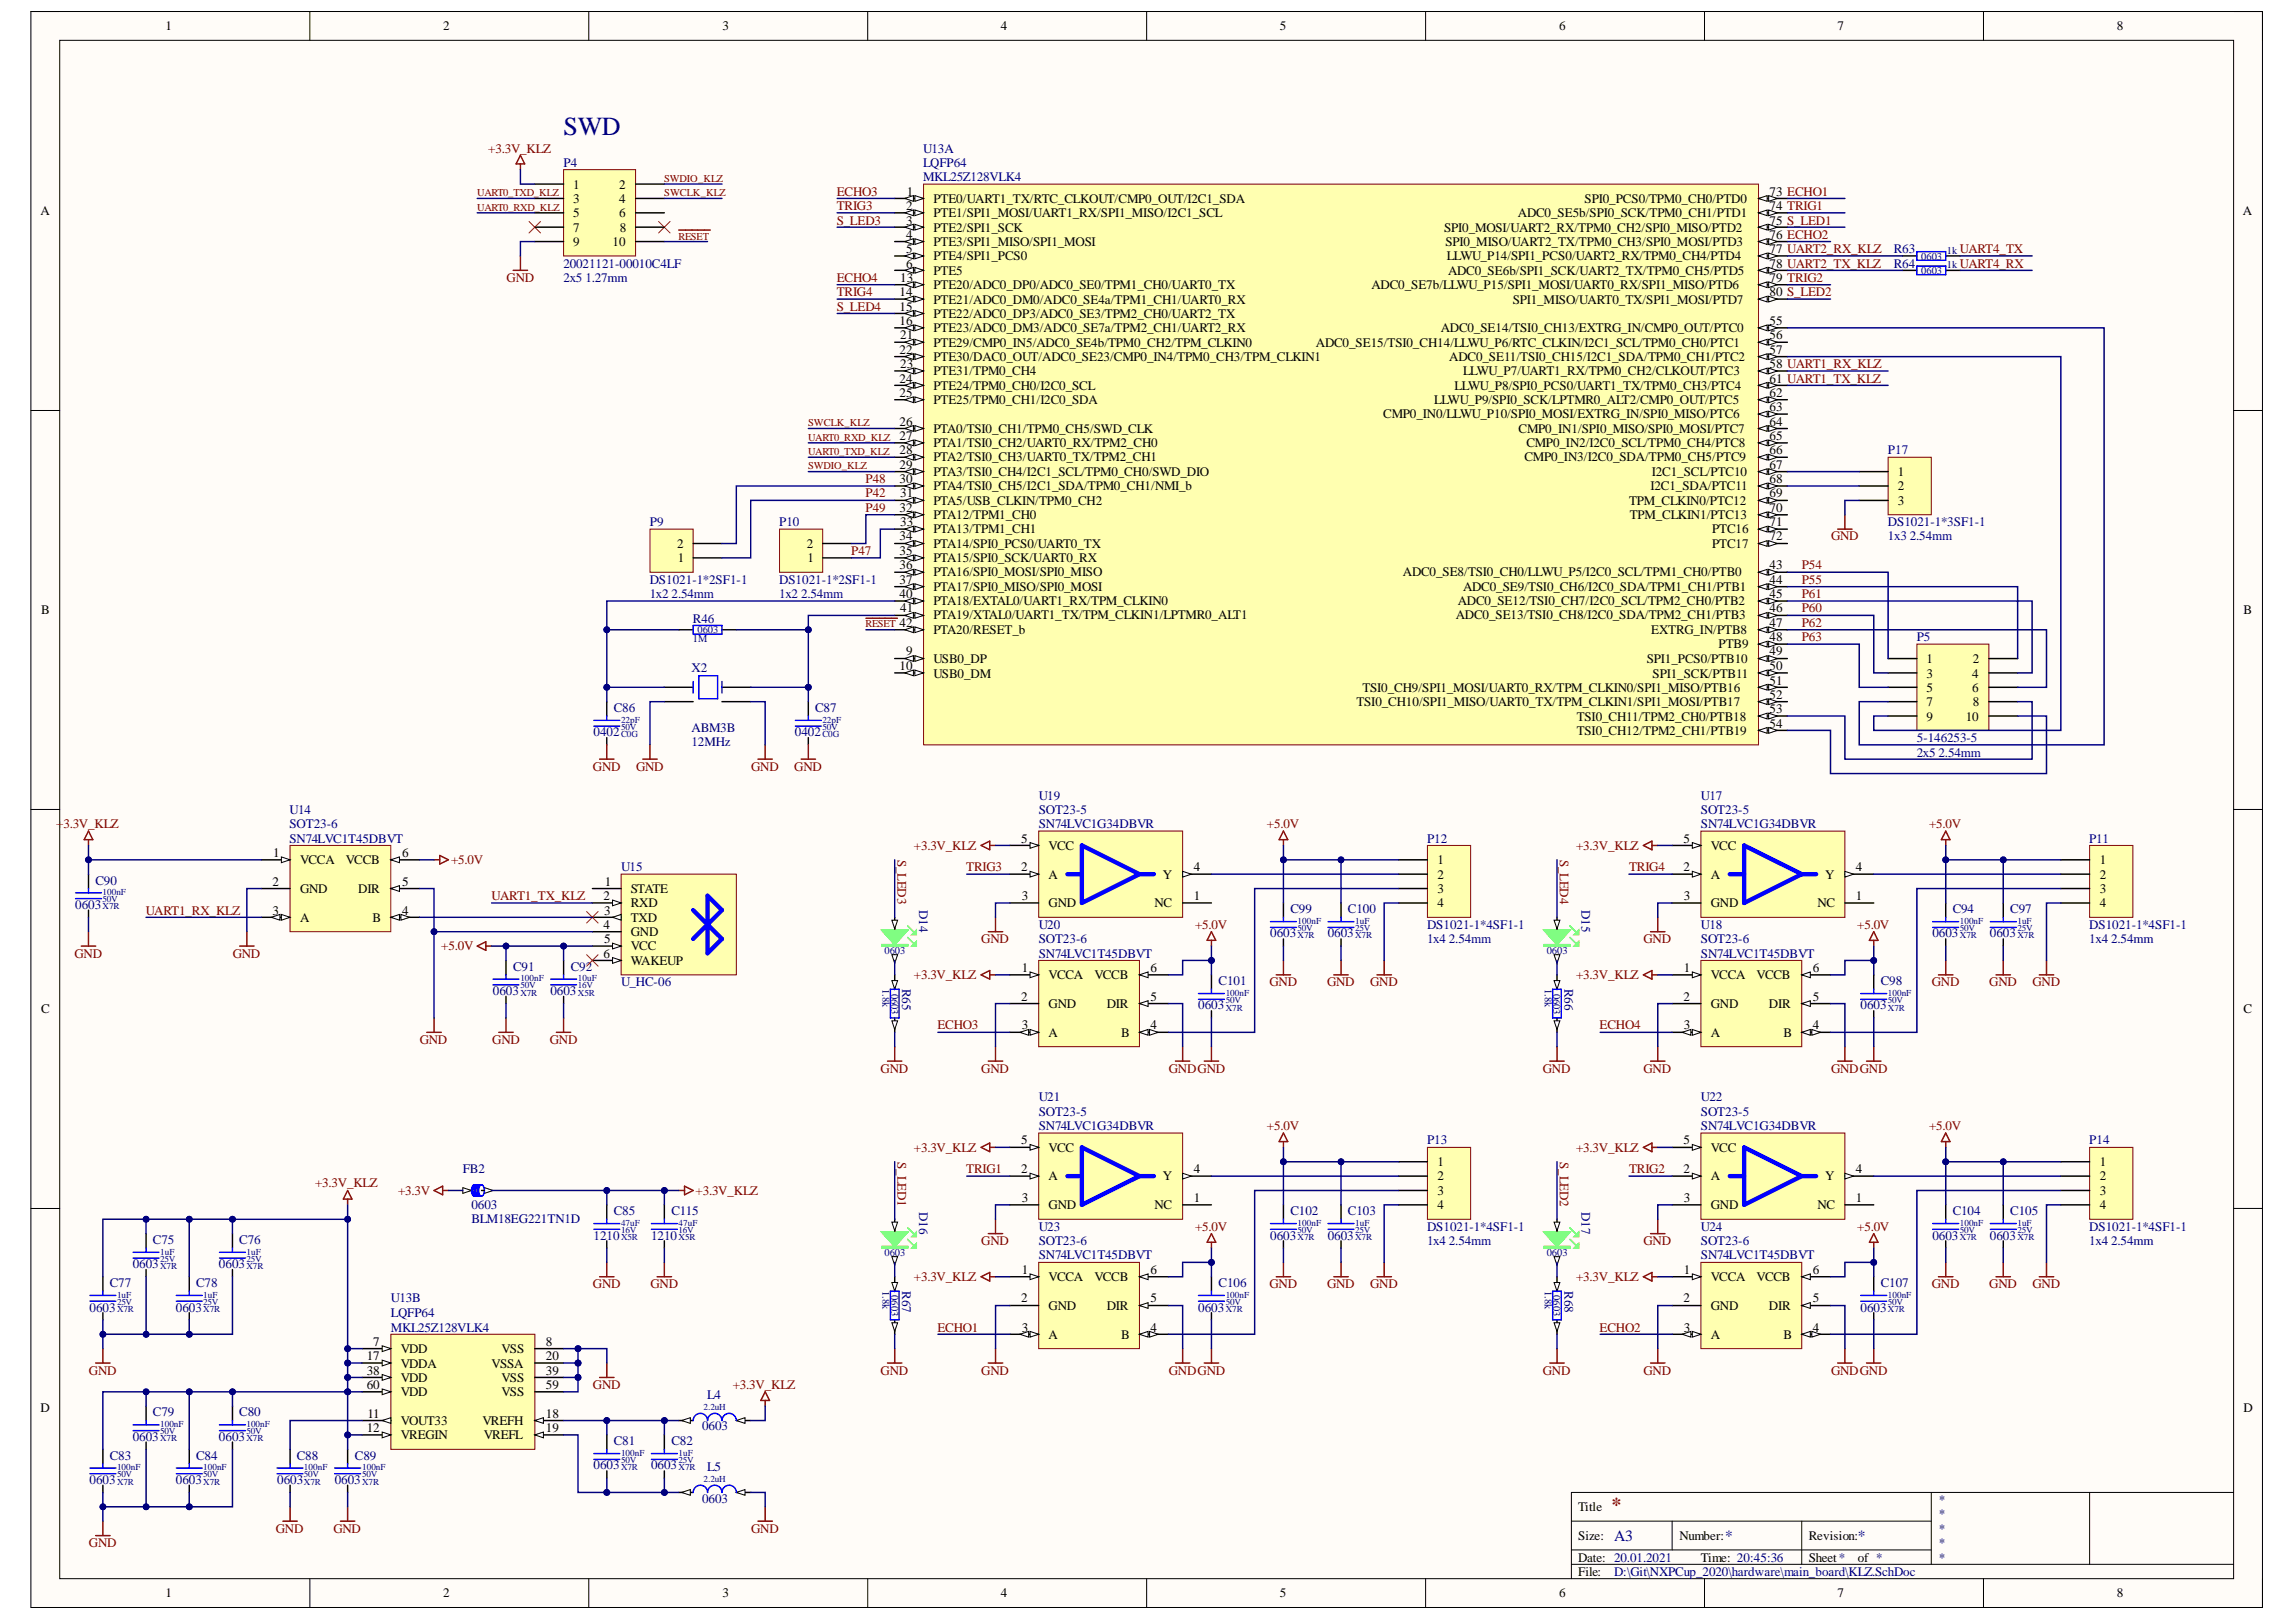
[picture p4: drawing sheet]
<svg xmlns="http://www.w3.org/2000/svg" width="297mm" height="210mm" viewBox="0 0 297 210" stroke-linecap="round" stroke-linejoin="round" font-family="sans-serif">
<defs><g id="words">
<text font-size="3.4" fill="#000080" x="72.9" y="17.5">SWD</text>
<text font-size="2.5" fill="#800000" x="208.5" y="195.6">*</text>
<g font-size="2" fill="#000080">
<text x="208.8" y="199.4">A3</text>
<text x="223.2" y="199.4">*</text>
<text x="240.4" y="199.4">*</text>
</g>
<g font-size="1.7">
<text x="21.4" y="3.9">1</text>
<text x="57.3" y="3.9">2</text>
<text x="93.5" y="3.9">3</text>
<text x="129.5" y="3.9">4</text>
<text x="165.6" y="3.9">5</text>
<text x="201.7" y="3.9">6</text>
<text x="237.7" y="3.9">7</text>
<text x="273.9" y="3.9">8</text>
<text x="5.2" y="27.9">A</text>
<text x="74.2" y="24.4">1</text>
<text x="74.2" y="26.3">3</text>
<text x="74.2" y="28.1">5</text>
<text x="74.2" y="30">7</text>
<text x="80.1" y="24.4">2</text>
<text x="80.1" y="26.3">4</text>
<text x="80.1" y="28.1">6</text>
<text x="80.2" y="30">8</text>
<text x="117.2" y="27.2">2</text>
<text x="117.2" y="29.1">3</text>
<text x="117.3" y="25.3">1</text>
<text x="120.8" y="26.3">PTE0/UART1_TX/RTC_CLKOUT/CMP0_OUT/I2C1_SDA</text>
<text x="120.8" y="28.1">PTE1/SPI1_MOSI/UART1_RX/SPI1_MISO/I2C1_SCL</text>
<text x="120.8" y="30">PTE2/SPI1_SCK</text>
<text x="186.8" y="30">SPI0_MOSI/UART2_RX/TPM0_CH2/SPI0_MISO/PTD2</text>
<text x="196.4" y="28.1">ADC0_SE5b/SPI0_SCK/TPM0_CH1/PTD1</text>
<text x="205" y="26.3">SPI0_PCS0/TPM0_CH0/PTD0</text>
<text x="228.9" y="25.3">73 ECHO1</text>
<text x="228.9" y="27.2">74 TRIG1</text>
<text x="228.9" y="29.1">75 S_LED1</text>
<text x="290.2" y="27.9">A</text>
<text x="74.2" y="31.8">9</text>
<text x="79.2" y="31.8">10</text>
<text x="117.2" y="30.9">4</text>
<text x="117.2" y="32.8">5</text>
<text x="117.2" y="34.6">6</text>
<text x="120.8" y="31.8">PTE3/SPI1_MISO/SPI1_MOSI</text>
<text x="120.8" y="33.7">PTE4/SPI1_PCS0</text>
<text x="120.8" y="35.6">PTE5</text>
<text x="187" y="31.8">SPI0_MISO/UART2_TX/TPM0_CH3/SPI0_MOSI/PTD3</text>
<text x="187.2" y="33.7">LLWU_P14/SPI1_PCS0/UART2_RX/TPM0_CH4/PTD4</text>
<text x="187.3" y="35.6">ADC0_SE6b/SPI1_SCK/UART2_TX/TPM0_CH5/PTD5</text>
<text x="228.9" y="30.9">76 ECHO2</text>
<text x="228.9" y="32.8">77 UART2_RX_KLZ</text>
<text x="228.9" y="34.6">78 UART2_TX_KLZ</text>
<text x="116.4" y="38.3">14</text>
<text x="116.4" y="40.2">15</text>
<text x="116.5" y="36.5">13</text>
<text x="120.8" y="37.4">PTE20/ADC0_DP0/ADC0_SE0/TPM1_CH0/UART0_TX</text>
<text x="120.8" y="39.3">PTE21/ADC0_DM0/ADC0_SE4a/TPM1_CH1/UART0_RX</text>
<text x="120.8" y="41.1">PTE22/ADC0_DP3/ADC0_SE3/TPM2_CH0/UART2_TX</text>
<text x="177.4" y="37.4">ADC0_SE7b/LLWU_P15/SPI1_MOSI/UART0_RX/SPI1_MISO/PTD6</text>
<text x="195.7" y="39.3">SPI1_MISO/UART0_TX/SPI1_MOSI/PTD7</text>
<text x="228.9" y="36.5">79 TRIG2</text>
<text x="228.9" y="38.3">80 S_LED2</text>
<text x="116.4" y="42.1">16</text>
<text x="116.4" y="45.8">22</text>
<text x="116.5" y="43.9">21</text>
<text x="116.5" y="47.6">23</text>
<text x="120.8" y="43">PTE23/ADC0_DM3/ADC0_SE7a/TPM2_CH1/UART2_RX</text>
<text x="120.8" y="44.9">PTE29/CMP0_IN5/ADC0_SE4b/TPM0_CH2/TPM_CLKIN0</text>
<text x="120.8" y="46.7">PTE30/DAC0_OUT/ADC0_SE23/CMP0_IN4/TPM0_CH3/TPM_CLKIN1</text>
<text x="170.2" y="44.9">ADC0_SE15/TSI0_CH14/LLWU_P6/RTC_CLKIN/I2C1_SCL/TPM0_CH0/PTC1</text>
<text x="186.4" y="43">ADC0_SE14/TSI0_CH13/EXTRG_IN/CMP0_OUT/PTC0</text>
<text x="187.5" y="46.7">ADC0_SE11/TSI0_CH15/I2C1_SDA/TPM0_CH1/PTC2</text>
<text x="228.9" y="42.1">55</text>
<text x="228.9" y="43.9">56</text>
<text x="228.9" y="45.8">57</text>
<text x="228.9" y="47.6">58 UART1_RX_KLZ</text>
<text x="116.4" y="49.5">24</text>
<text x="116.4" y="51.4">25</text>
<text x="120.8" y="48.6">PTE31/TPM0_CH4</text>
<text x="120.8" y="50.4">PTE24/TPM0_CH0/I2C0_SCL</text>
<text x="120.8" y="52.3">PTE25/TPM0_CH1/I2C0_SDA</text>
<text x="185.6" y="52.3">LLWU_P9/SPI0_SCK/LPTMR0_ALT2/CMP0_OUT/PTC5</text>
<text x="188.2" y="50.4">LLWU_P8/SPI0_PCS0/UART1_TX/TPM0_CH3/PTC4</text>
<text x="189.3" y="48.6">LLWU_P7/UART1_RX/TPM0_CH2/CLKOUT/PTC3</text>
<text x="228.9" y="49.5">61 UART1_TX_KLZ</text>
<text x="228.9" y="51.4">62</text>
<text x="228.9" y="53.2">63</text>
<text x="116.4" y="55.1">26</text>
<text x="116.4" y="56.9">27</text>
<text x="116.4" y="58.8">28</text>
<text x="120.8" y="56">PTA0/TSI0_CH1/TPM0_CH5/SWD_CLK</text>
<text x="120.8" y="57.9">PTA1/TSI0_CH2/UART0_RX/TPM2_CH0</text>
<text x="120.8" y="59.7">PTA2/TSI0_CH3/UART0_TX/TPM2_CH1</text>
<text x="179" y="54.1">CMP0_IN0/LLWU_P10/SPI0_MOSI/EXTRG_IN/SPI0_MISO/PTC6</text>
<text x="196.5" y="56">CMP0_IN1/SPI0_MISO/SPI0_MOSI/PTC7</text>
<text x="197.2" y="59.7">CMP0_IN3/I2C0_SDA/TPM0_CH5/PTC9</text>
<text x="197.5" y="57.9">CMP0_IN2/I2C0_SCL/TPM0_CH4/PTC8</text>
<text x="228.9" y="55.1">64</text>
<text x="228.9" y="56.9">65</text>
<text x="228.9" y="58.8">66</text>
<text x="116.4" y="60.7">29</text>
<text x="116.4" y="62.5">30</text>
<text x="116.5" y="64.4">31</text>
<text x="120.8" y="61.6">PTA3/TSI0_CH4/I2C1_SCL/TPM0_CH0/SWD_DIO</text>
<text x="120.8" y="63.4">PTA4/TSI0_CH5/I2C1_SDA/TPM0_CH1/NMI_b</text>
<text x="120.8" y="65.3">PTA5/USB_CLKIN/TPM0_CH2</text>
<text x="210.8" y="65.3">TPM_CLKIN0/PTC12</text>
<text x="213.5" y="63.4">I2C1_SDA/PTC11</text>
<text x="213.7" y="61.6">I2C1_SCL/PTC10</text>
<text x="228.9" y="60.7">67</text>
<text x="228.9" y="62.5">68</text>
<text x="228.9" y="64.4">69</text>
<text x="245.5" y="61.6">1</text>
<text x="245.5" y="63.4">2</text>
<text x="245.5" y="65.3">3</text>
<text x="87.6" y="70.9">2</text>
<text x="104.4" y="70.9">2</text>
<text x="116.4" y="66.2">32</text>
<text x="116.4" y="69.9">34</text>
<text x="116.4" y="71.8">35</text>
<text x="116.5" y="68.1">33</text>
<text x="120.8" y="67.2">PTA12/TPM1_CH0</text>
<text x="120.8" y="69">PTA13/TPM1_CH1</text>
<text x="120.8" y="70.9">PTA14/SPI0_PCS0/UART0_TX</text>
<text x="210.8" y="67.2">TPM_CLKIN1/PTC13</text>
<text x="221.5" y="69">PTC16</text>
<text x="221.5" y="70.9">PTC17</text>
<text x="228.9" y="66.2">70</text>
<text x="228.9" y="68.1">71</text>
<text x="228.9" y="69.9">72</text>
<text x="87.7" y="72.7">1</text>
<text x="104.4" y="72.7">1</text>
<text x="116.4" y="73.7">36</text>
<text x="116.4" y="75.5">37</text>
<text x="116.4" y="77.4">40</text>
<text x="120.8" y="72.7">PTA15/SPI0_SCK/UART0_RX</text>
<text x="120.8" y="74.6">PTA16/SPI0_MOSI/SPI0_MISO</text>
<text x="120.8" y="76.5">PTA17/SPI0_MISO/SPI0_MOSI</text>
<text x="181.5" y="74.6">ADC0_SE8/TSI0_CH0/LLWU_P5/I2C0_SCL/TPM1_CH0/PTB0</text>
<text x="189.3" y="76.5">ADC0_SE9/TSI0_CH6/I2C0_SDA/TPM1_CH1/PTB1</text>
<text x="228.9" y="73.7">43</text>
<text x="228.9" y="75.5">44</text>
<text x="228.9" y="77.4">45</text>
<text x="5.3" y="79.5">B</text>
<text x="116.4" y="81.1">42</text>
<text x="116.5" y="79.2">41</text>
<text x="120.8" y="78.3">PTA18/EXTAL0/UART1_RX/TPM_CLKIN0</text>
<text x="120.8" y="80.2">PTA19/XTAL0/UART1_TX/TPM_CLKIN1/LPTMR0_ALT1</text>
<text x="120.8" y="82">PTA20/RESET_b</text>
<text x="188.3" y="80.2">ADC0_SE13/TSI0_CH8/I2C0_SDA/TPM2_CH1/PTB3</text>
<text x="188.6" y="78.3">ADC0_SE12/TSI0_CH7/I2C0_SCL/TPM2_CH0/PTB2</text>
<text x="213.6" y="82">EXTRG_IN/PTB8</text>
<text x="222.3" y="83.9">PTB9</text>
<text x="228.9" y="79.2">46</text>
<text x="228.9" y="81.1">47</text>
<text x="228.9" y="83">48</text>
<text x="290.3" y="79.5">B</text>
<text x="116.4" y="86.7">10</text>
<text x="117.2" y="84.8">9</text>
<text x="120.8" y="85.7">USB0_DP</text>
<text x="120.8" y="87.7">USB0_DM</text>
<text x="176.3" y="89.5">TSI0_CH9/SPI1_MOSI/UART0_RX/TPM_CLKIN0/SPI1_MISO/PTB16</text>
<text x="213" y="85.7">SPI1_PCS0/PTB10</text>
<text x="213.8" y="87.7">SPI1_SCK/PTB11</text>
<text x="228.9" y="84.8">49</text>
<text x="228.9" y="86.7">50</text>
<text x="228.9" y="88.6">51</text>
<text x="249.2" y="85.7">1</text>
<text x="249.2" y="87.7">3</text>
<text x="249.2" y="89.5">5</text>
<text x="255.2" y="87.7">4</text>
<text x="255.2" y="89.5">6</text>
<text x="255.2" y="85.7">2</text>
<text x="175.5" y="91.4">TSI0_CH10/SPI1_MISO/UART0_TX/TPM_CLKIN1/SPI1_MOSI/PTB17</text>
<text x="204" y="93.3">TSI0_CH11/TPM2_CH0/PTB18</text>
<text x="204" y="95.1">TSI0_CH12/TPM2_CH1/PTB19</text>
<text x="228.9" y="90.5">52</text>
<text x="228.9" y="92.3">53</text>
<text x="228.9" y="94.2">54</text>
<text x="249.2" y="91.4">7</text>
<text x="249.2" y="93.3">9</text>
<text x="254.3" y="93.3">10</text>
<text x="255.2" y="91.4">8</text>
<text x="35.4" y="110.9">1</text>
<text x="38.8" y="111.8">VCCA</text>
<text x="44.7" y="111.8">VCCB</text>
<text x="52" y="110.9">6</text>
<text x="132.1" y="112.8">2</text>
<text x="132.1" y="109.1">5</text>
<text x="135.7" y="113.7">A</text>
<text x="135.7" y="110">VCC</text>
<text x="150.5" y="113.7">Y</text>
<text x="154.4" y="112.8">4</text>
<text x="186" y="111.8">1</text>
<text x="186" y="113.7">2</text>
<text x="217.8" y="112.8">2</text>
<text x="217.8" y="109.1">5</text>
<text x="221.3" y="113.7">A</text>
<text x="221.3" y="110">VCC</text>
<text x="236.1" y="113.7">Y</text>
<text x="240.1" y="112.8">4</text>
<text x="271.7" y="111.8">1</text>
<text x="271.7" y="113.7">2</text>
<text x="35.3" y="114.6">2</text>
<text x="35.3" y="118.4">3</text>
<text x="38.8" y="115.6">GND</text>
<text x="38.8" y="119.3">A</text>
<text x="46.3" y="115.6">DIR</text>
<text x="48.2" y="119.3">B</text>
<text x="52" y="118.4">4</text>
<text x="52" y="114.6">5</text>
<text x="78.1" y="116.5">2</text>
<text x="78.1" y="118.4">3</text>
<text x="78.2" y="114.6">1</text>
<text x="81.6" y="115.6">STATE</text>
<text x="81.6" y="117.4">RXD</text>
<text x="81.6" y="119.3">TXD</text>
<text x="132.2" y="116.5">3</text>
<text x="135.7" y="117.4">GND</text>
<text x="149.4" y="117.4">NC</text>
<text x="154.4" y="116.5">1</text>
<text x="186" y="115.6">3</text>
<text x="186" y="117.4">4</text>
<text x="217.9" y="116.5">3</text>
<text x="221.3" y="117.4">GND</text>
<text x="235.1" y="117.4">NC</text>
<text x="240.1" y="116.5">1</text>
<text x="271.7" y="115.6">3</text>
<text x="271.7" y="117.4">4</text>
<text x="78.1" y="120.2">4</text>
<text x="78.1" y="123.9">6</text>
<text x="78.1" y="122.1">5</text>
<text x="81.6" y="121.1">GND</text>
<text x="81.6" y="123">VCC</text>
<text x="81.6" y="124.9">WAKEUP</text>
<text x="132.2" y="125.8">1</text>
<text x="148.9" y="125.8">6</text>
<text x="217.9" y="125.8">1</text>
<text x="234.5" y="125.8">6</text>
<text x="5.3" y="131.1">C</text>
<text x="132.1" y="129.5">2</text>
<text x="135.7" y="126.7">VCCA</text>
<text x="135.7" y="130.4">GND</text>
<text x="141.6" y="126.7">VCCB</text>
<text x="143.2" y="130.4">DIR</text>
<text x="148.9" y="129.5">5</text>
<text x="217.8" y="129.5">2</text>
<text x="221.3" y="126.7">VCCA</text>
<text x="221.3" y="130.4">GND</text>
<text x="227.3" y="126.7">VCCB</text>
<text x="228.9" y="130.4">DIR</text>
<text x="234.5" y="129.5">5</text>
<text x="290.3" y="131.1">C</text>
<text x="132.2" y="133.2">3</text>
<text x="135.7" y="134.2">A</text>
<text x="145" y="134.2">B</text>
<text x="148.9" y="133.2">4</text>
<text x="217.9" y="133.2">3</text>
<text x="221.3" y="134.2">A</text>
<text x="230.7" y="134.2">B</text>
<text x="234.5" y="133.2">4</text>
<text x="132.1" y="148.1">5</text>
<text x="135.7" y="149">VCC</text>
<text x="217.8" y="148.1">5</text>
<text x="221.3" y="149">VCC</text>
<text x="132.1" y="151.8">2</text>
<text x="132.2" y="155.5">3</text>
<text x="135.7" y="152.7">A</text>
<text x="150.5" y="152.7">Y</text>
<text x="154.4" y="151.8">4</text>
<text x="154.4" y="155.5">1</text>
<text x="186" y="150.9">1</text>
<text x="186" y="152.7">2</text>
<text x="186" y="154.6">3</text>
<text x="217.8" y="151.8">2</text>
<text x="217.9" y="155.5">3</text>
<text x="221.3" y="152.7">A</text>
<text x="236.1" y="152.7">Y</text>
<text x="240.1" y="151.8">4</text>
<text x="240.1" y="155.5">1</text>
<text x="271.7" y="150.9">1</text>
<text x="271.7" y="152.7">2</text>
<text x="271.7" y="154.6">3</text>
<text x="135.7" y="156.5">GND</text>
<text x="149.4" y="156.5">NC</text>
<text x="186" y="156.5">4</text>
<text x="221.3" y="156.5">GND</text>
<text x="235.1" y="156.5">NC</text>
<text x="271.7" y="156.5">4</text>
<text x="132.2" y="164.8">1</text>
<text x="135.7" y="165.8">VCCA</text>
<text x="141.6" y="165.8">VCCB</text>
<text x="148.9" y="164.8">6</text>
<text x="217.9" y="164.8">1</text>
<text x="221.3" y="165.8">VCCA</text>
<text x="227.3" y="165.8">VCCB</text>
<text x="234.5" y="164.8">6</text>
<text x="132.1" y="168.5">2</text>
<text x="132.2" y="172.3">3</text>
<text x="135.7" y="169.5">GND</text>
<text x="135.7" y="173.3">A</text>
<text x="143.2" y="169.5">DIR</text>
<text x="145" y="173.3">B</text>
<text x="148.9" y="172.3">4</text>
<text x="148.9" y="168.5">5</text>
<text x="217.8" y="168.5">2</text>
<text x="217.9" y="172.3">3</text>
<text x="221.3" y="169.5">GND</text>
<text x="221.3" y="173.3">A</text>
<text x="228.9" y="169.5">DIR</text>
<text x="230.7" y="173.3">B</text>
<text x="234.5" y="172.3">4</text>
<text x="234.5" y="168.5">5</text>
<text x="47.4" y="176.1">17</text>
<text x="47.4" y="177.9">38</text>
<text x="47.4" y="179.8">60</text>
<text x="48.3" y="174.2">7</text>
<text x="51.8" y="175.1">VDD</text>
<text x="51.8" y="177">VDDA</text>
<text x="51.8" y="178.8">VDD</text>
<text x="63.6" y="177">VSSA</text>
<text x="64.9" y="175.1">VSS</text>
<text x="64.9" y="178.8">VSS</text>
<text x="70.6" y="174.2">8</text>
<text x="70.6" y="176.1">20</text>
<text x="70.6" y="177.9">39</text>
<text x="70.6" y="179.8">59</text>
<text x="5.2" y="182.7">D</text>
<text x="47.4" y="185.4">12</text>
<text x="47.5" y="183.5">11</text>
<text x="51.8" y="184.4">VOUT33</text>
<text x="51.8" y="180.7">VDD</text>
<text x="62.4" y="184.4">VREFH</text>
<text x="64.9" y="180.7">VSS</text>
<text x="70.6" y="183.5">18</text>
<text x="70.6" y="185.4">19</text>
<text x="290.3" y="182.7">D</text>
<text x="51.8" y="186.3">VREGIN</text>
<text x="62.6" y="186.3">VREFL</text>
<text x="204.2" y="195.6">Title</text>
<text x="204.2" y="199.3">Size:</text>
<text x="204.2" y="202.1">Date: 20.01.2021</text>
<text x="204.2" y="203.9">File:</text>
<text x="217.3" y="199.3">Number:</text>
<text x="220.1" y="202.1">Time: 20:45:36</text>
<text x="234" y="199.3">Revision:</text>
<text x="234" y="202.1">Sheet*</text>
<text x="240.4" y="202.1">of *</text>
<text x="21.4" y="206.7">1</text>
<text x="57.3" y="206.7">2</text>
<text x="93.5" y="206.7">3</text>
<text x="129.5" y="206.7">4</text>
<text x="165.6" y="206.7">5</text>
<text x="201.7" y="206.7">6</text>
<text x="237.7" y="206.7">7</text>
<text x="273.9" y="206.7">8</text>
</g>
<g font-size="1.7" fill="#800000">
<text x="63.2" y="19.8">+3.3V_KLZ</text>
<text x="108.3" y="29.1">S_LED3</text>
<text x="108.3" y="27.2">TRIG3</text>
<text x="108.3" y="25.3">ECHO3</text>
<text x="253.6" y="32.8">UART4_TX</text>
<text x="253.6" y="34.6">UART4_RX</text>
<text x="65.5" y="36.5">GND</text>
<text x="108.3" y="40.2">S_LED4</text>
<text x="108.3" y="38.3">TRIG4</text>
<text x="108.3" y="36.5">ECHO4</text>
<text x="112" y="62.5">P48</text>
<text x="112" y="64.4">P42</text>
<text x="110.1" y="71.8">P47</text>
<text x="112" y="66.2">P49</text>
<text x="236.9" y="69.9">GND</text>
<text x="233.1" y="77.4">P61</text>
<text x="233.1" y="75.5">P55</text>
<text x="233.1" y="73.7">P54</text>
<text x="233.1" y="81.1">P62</text>
<text x="233.1" y="83">P63</text>
<text x="233.1" y="79.2">P60</text>
<text x="76.7" y="99.8">GND</text>
<text x="82.3" y="99.8">GND</text>
<text x="97.2" y="99.8">GND</text>
<text x="102.8" y="99.8">GND</text>
<text x="7.3" y="107.2">+</text>
<text x="8.2" y="107.2">3.3V_KLZ</text>
<text x="163.9" y="107.2">+5.0V</text>
<text x="249.6" y="107.2">+5.0V</text>
<text x="58.4" y="111.8">+5.0V</text>
<text x="116.1" y="111.3" transform="rotate(90 116.1 111.3)">S_LED3</text>
<text x="118.2" y="110">+3.3V_KLZ</text>
<text x="125" y="112.8">TRIG3</text>
<text x="201.8" y="111.3" transform="rotate(90 201.8 111.3)">S_LED4</text>
<text x="203.9" y="110">+3.3V_KLZ</text>
<text x="210.8" y="112.8">TRIG4</text>
<text x="18.9" y="118.4">UART1_RX_KLZ</text>
<text x="63.6" y="116.5">UART1_TX_KLZ</text>
<text x="9.6" y="123.9">GND</text>
<text x="30.1" y="123.9">GND</text>
<text x="57.1" y="123">+5.0V</text>
<text x="126.9" y="122.1">GND</text>
<text x="154.6" y="120.2">+5.0V</text>
<text x="212.6" y="122.1">GND</text>
<text x="240.3" y="120.2">+5.0V</text>
<text x="118.2" y="126.7">+3.3V_KLZ</text>
<text x="164.2" y="127.6">GND</text>
<text x="171.7" y="127.6">GND</text>
<text x="177.3" y="127.6">GND</text>
<text x="203.9" y="126.7">+3.3V_KLZ</text>
<text x="249.9" y="127.6">GND</text>
<text x="257.4" y="127.6">GND</text>
<text x="262.9" y="127.6">GND</text>
<text x="54.3" y="135.1">GND</text>
<text x="63.7" y="135.1">GND</text>
<text x="71.1" y="135.1">GND</text>
<text x="121.3" y="133.2">ECHO3</text>
<text x="207" y="133.2">ECHO4</text>
<text x="113.9" y="138.8">GND</text>
<text x="126.9" y="138.8">GND</text>
<text x="151.2" y="138.8">GNDGND</text>
<text x="199.6" y="138.8">GND</text>
<text x="212.6" y="138.8">GND</text>
<text x="236.9" y="138.8">GNDGND</text>
<text x="118.2" y="149">+3.3V_KLZ</text>
<text x="163.9" y="146.2">+5.0V</text>
<text x="203.9" y="149">+3.3V_KLZ</text>
<text x="249.6" y="146.2">+5.0V</text>
<text x="40.8" y="153.7">+3.3V_KLZ</text>
<text x="51.5" y="154.6">+3.3V</text>
<text x="90" y="154.6">+3.3V_KLZ</text>
<text x="116.1" y="150.4" transform="rotate(90 116.1 150.4)">S_LED1</text>
<text x="125" y="151.8">TRIG1</text>
<text x="201.8" y="150.4" transform="rotate(90 201.8 150.4)">S_LED2</text>
<text x="210.8" y="151.8">TRIG2</text>
<text x="126.9" y="161.1">GND</text>
<text x="154.6" y="159.2">+5.0V</text>
<text x="212.6" y="161.1">GND</text>
<text x="240.3" y="159.2">+5.0V</text>
<text x="76.7" y="166.7">GND</text>
<text x="84.2" y="166.7">GND</text>
<text x="118.2" y="165.8">+3.3V_KLZ</text>
<text x="164.2" y="166.7">GND</text>
<text x="171.7" y="166.7">GND</text>
<text x="177.3" y="166.7">GND</text>
<text x="203.9" y="165.8">+3.3V_KLZ</text>
<text x="249.9" y="166.7">GND</text>
<text x="257.4" y="166.7">GND</text>
<text x="262.9" y="166.7">GND</text>
<text x="121.3" y="172.3">ECHO1</text>
<text x="207" y="172.3">ECHO2</text>
<text x="11.5" y="177.9">GND</text>
<text x="76.7" y="179.8">GND</text>
<text x="94.8" y="179.8">+3.3V_KLZ</text>
<text x="113.9" y="177.9">GND</text>
<text x="126.9" y="177.9">GND</text>
<text x="151.2" y="177.9">GNDGND</text>
<text x="199.6" y="177.9">GND</text>
<text x="212.6" y="177.9">GND</text>
<text x="236.9" y="177.9">GNDGND</text>
<text x="11.5" y="200.2">GND</text>
<text x="35.7" y="198.4">GND</text>
<text x="43.1" y="198.4">GND</text>
<text x="97.2" y="198.4">GND</text>
</g>
<g font-size="1.7" fill="#000080">
<text x="72.9" y="21.6">P4</text>
<text x="119.4" y="23.5">MKL25Z128VLK4</text>
<text x="119.4" y="21.6">LQFP64</text>
<text x="119.4" y="19.8">U13A</text>
<text x="72.9" y="34.6">20021121-00010C4LF</text>
<text x="245" y="34.6">R64</text>
<text x="245" y="32.8">R63</text>
<text x="72.9" y="36.5">2x5 1.27mm</text>
<text x="244.2" y="58.8">P17</text>
<text x="84.1" y="68.1">P9</text>
<text x="100.8" y="68.1">P10</text>
<text x="244.2" y="68.1">DS1021-1*3SF1-1</text>
<text x="244.2" y="69.9">1x3 2.54mm</text>
<text x="84.1" y="75.5">DS1021-1*2SF1-1</text>
<text x="84.1" y="77.4">1x2 2.54mm</text>
<text x="100.8" y="75.5">DS1021-1*2SF1-1</text>
<text x="100.8" y="77.4">1x2 2.54mm</text>
<text x="89.6" y="80.6">R46</text>
<text x="248" y="83">P5</text>
<text x="89.5" y="86.9">X2</text>
<text x="76.8" y="95.3">0402</text>
<text x="79.4" y="92.1">C86</text>
<text x="89.5" y="94.7">ABM3B</text>
<text x="102.8" y="95.3">0402</text>
<text x="105.5" y="92.1">C87</text>
<text x="89.5" y="96.6">12MHz</text>
<text x="248" y="96.1">5-146253-5</text>
<text x="248" y="97.9">2x5 2.54mm</text>
<text x="37.5" y="107.2">SOT23-6</text>
<text x="37.5" y="105.3">U14</text>
<text x="134.4" y="105.3">SOT23-5</text>
<text x="134.4" y="107.2">SN74LVC1G34DBVR</text>
<text x="134.4" y="103.5">U19</text>
<text x="220.1" y="105.3">SOT23-5</text>
<text x="220.1" y="107.2">SN74LVC1G34DBVR</text>
<text x="220.1" y="103.5">U17</text>
<text x="37.5" y="109.1">SN74LVC1T45DBVT</text>
<text x="80.3" y="112.8">U15</text>
<text x="184.6" y="109.1">P12</text>
<text x="270.3" y="109.1">P11</text>
<text x="9.7" y="117.6">0603</text>
<text x="12.3" y="114.5">C90</text>
<text x="118.9" y="117.8" transform="rotate(90 118.9 117.8)">D14</text>
<text x="166.9" y="118.2">C99</text>
<text x="174.4" y="118.2">C100</text>
<text x="204.6" y="117.8" transform="rotate(90 204.6 117.8)">D15</text>
<text x="252.6" y="118.2">C94</text>
<text x="260.1" y="118.2">C97</text>
<text x="66.4" y="125.6">C91</text>
<text x="73.8" y="125.6">C92</text>
<text x="134.4" y="123.9">SN74LVC1T45DBVT</text>
<text x="134.4" y="122.1">SOT23-6</text>
<text x="134.4" y="120.2">U20</text>
<text x="164.3" y="121.3">0603</text>
<text x="171.8" y="121.3">0603</text>
<text x="184.6" y="120.2">DS1021-1*4SF1-1</text>
<text x="184.6" y="122.1">1x4 2.54mm</text>
<text x="220.1" y="123.9">SN74LVC1T45DBVT</text>
<text x="220.1" y="122.1">SOT23-6</text>
<text x="220.1" y="120.2">U18</text>
<text x="250" y="121.3">0603</text>
<text x="257.4" y="121.3">0603</text>
<text x="270.3" y="120.2">DS1021-1*4SF1-1</text>
<text x="270.3" y="122.1">1x4 2.54mm</text>
<text x="63.8" y="128.7">0603</text>
<text x="71.2" y="128.7">0603</text>
<text x="80.3" y="127.6">U_HC-06</text>
<text x="116.7" y="128" transform="rotate(90 116.7 128)">R65</text>
<text x="155" y="130.6">0603</text>
<text x="157.6" y="127.5">C101</text>
<text x="202.4" y="128" transform="rotate(90 202.4 128)">R66</text>
<text x="240.7" y="130.6">0603</text>
<text x="243.3" y="127.5">C98</text>
<text x="134.4" y="142.5">U21</text>
<text x="220.1" y="142.5">U22</text>
<text x="134.4" y="144.4">SOT23-5</text>
<text x="134.4" y="146.2">SN74LVC1G34DBVR</text>
<text x="184.6" y="148.1">P13</text>
<text x="220.1" y="144.4">SOT23-5</text>
<text x="220.1" y="146.2">SN74LVC1G34DBVR</text>
<text x="270.3" y="148.1">P14</text>
<text x="59.9" y="151.8">FB2</text>
<text x="19.8" y="160.9">C75</text>
<text x="31" y="160.9">C76</text>
<text x="61" y="156.5">0603</text>
<text x="61" y="158.3">BLM18EG221TN1D</text>
<text x="76.8" y="160.4">1210</text>
<text x="79.4" y="157.2">C85</text>
<text x="84.2" y="160.4">1210</text>
<text x="86.9" y="157.2">C115</text>
<text x="118.9" y="156.9" transform="rotate(90 118.9 156.9)">D16</text>
<text x="134.4" y="161.1">SOT23-6</text>
<text x="134.4" y="159.2">U23</text>
<text x="164.3" y="160.4">0603</text>
<text x="166.9" y="157.2">C102</text>
<text x="171.8" y="160.4">0603</text>
<text x="174.4" y="157.2">C103</text>
<text x="184.6" y="159.2">DS1021-1*4SF1-1</text>
<text x="184.6" y="161.1">1x4 2.54mm</text>
<text x="204.6" y="156.9" transform="rotate(90 204.6 156.9)">D17</text>
<text x="220.1" y="161.1">SOT23-6</text>
<text x="220.1" y="159.2">U24</text>
<text x="250" y="160.4">0603</text>
<text x="252.6" y="157.2">C104</text>
<text x="257.4" y="160.4">0603</text>
<text x="260.1" y="157.2">C105</text>
<text x="270.3" y="159.2">DS1021-1*4SF1-1</text>
<text x="270.3" y="161.1">1x4 2.54mm</text>
<text x="14.2" y="166.5">C77</text>
<text x="17.2" y="164.1">0603</text>
<text x="25.4" y="166.5">C78</text>
<text x="28.3" y="164.1">0603</text>
<text x="116.7" y="167.1" transform="rotate(90 116.7 167.1)">R67</text>
<text x="134.4" y="163">SN74LVC1T45DBVT</text>
<text x="157.6" y="166.5">C106</text>
<text x="202.4" y="167.1" transform="rotate(90 202.4 167.1)">R68</text>
<text x="220.1" y="163">SN74LVC1T45DBVT</text>
<text x="243.3" y="166.5">C107</text>
<text x="11.6" y="169.7">0603</text>
<text x="22.8" y="169.7">0603</text>
<text x="50.6" y="172.3">MKL25Z128VLK4</text>
<text x="50.6" y="170.5">LQFP64</text>
<text x="50.6" y="168.5">U13B</text>
<text x="155" y="169.7">0603</text>
<text x="240.7" y="169.7">0603</text>
<text x="19.8" y="183.2">C79</text>
<text x="31" y="183.2">C80</text>
<text x="90.8" y="185.1">0603</text>
<text x="91.5" y="181">L4</text>
<text x="14.2" y="188.9">C83</text>
<text x="17.2" y="186.5">0603</text>
<text x="25.4" y="188.9">C84</text>
<text x="28.3" y="186.5">0603</text>
<text x="38.4" y="188.9">C88</text>
<text x="45.9" y="188.9">C89</text>
<text x="76.8" y="190.2">0603</text>
<text x="79.4" y="187">C81</text>
<text x="84.2" y="190.2">0603</text>
<text x="86.9" y="187">C82</text>
<text x="91.5" y="190.3">L5</text>
<text x="11.6" y="192">0603</text>
<text x="22.8" y="192">0603</text>
<text x="35.9" y="192">0603</text>
<text x="43.3" y="192">0603</text>
<text x="90.8" y="194.5">0603</text>
<text x="250.8" y="194.6">*</text>
<text x="250.8" y="196.5">*</text>
<text x="208.8" y="203.9">D:\Git\NXPCup_2020\hardware\main_board\KLZ.SchDoc</text>
<text x="250.8" y="198.4">*</text>
<text x="250.8" y="200.2">*</text>
<text x="250.8" y="202.1">*</text>
</g>
<g font-size="1.4" fill="#800000">
<text x="85.9" y="23.6">SWDIO_KLZ</text>
<text x="61.7" y="25.4">UART0_TXD_KLZ</text>
<text x="61.7" y="27.3">UART0_RXD_KLZ</text>
<text x="85.9" y="25.4">SWCLK_KLZ</text>
<text x="87.8" y="31">RESET</text>
<text x="104.5" y="55.2">SWCLK_KLZ</text>
<text x="104.5" y="58.9">UART0_TXD_KLZ</text>
<text x="104.5" y="57">UART0_RXD_KLZ</text>
<text x="104.5" y="60.7">SWDIO_KLZ</text>
<text x="112" y="81.2">RESET</text>
</g>
<g font-size="1.4" fill="#000080">
<text x="248.6" y="35.5">0603</text>
<text x="248.6" y="33.6">0603</text>
<text x="251.9" y="34.7">1k</text>
<text x="251.9" y="32.9">1k</text>
<text x="89.6" y="83">1M</text>
<text x="90.2" y="81.9">0603</text>
<text x="114.4" y="123.4">0603</text>
<text x="200.1" y="123.4">0603</text>
<text x="114.4" y="162.5">0603</text>
<text x="200.1" y="162.5">0603</text>
</g>
<g font-size="1.3" fill="#000080">
<text x="114.2" y="128" transform="rotate(90 114.2 128)">1.8k</text>
<text x="115.3" y="128.6" transform="rotate(90 115.3 128.6)">0603</text>
<text x="199.8" y="128" transform="rotate(90 199.8 128)">1.8k</text>
<text x="200.9" y="128.6" transform="rotate(90 200.9 128.6)">0603</text>
<text x="114.2" y="167.1" transform="rotate(90 114.2 167.1)">1.8k</text>
<text x="115.3" y="167.6" transform="rotate(90 115.3 167.6)">0603</text>
<text x="199.8" y="167.1" transform="rotate(90 199.8 167.1)">1.8k</text>
<text x="200.9" y="167.6" transform="rotate(90 200.9 167.6)">0603</text>
</g>
<g font-size="1.2" fill="#000080">
<text x="80.3" y="95.4">C0G</text>
<text x="80.3" y="94.4">50V</text>
<text x="80.3" y="93.5">22pF</text>
<text x="106.4" y="95.4">C0G</text>
<text x="106.4" y="94.4">50V</text>
<text x="106.4" y="93.5">22pF</text>
<text x="13.3" y="117.7">X7R</text>
<text x="13.3" y="116.7">50V</text>
<text x="13.3" y="115.8">100nF</text>
<text x="167.9" y="119.5">100nF</text>
<text x="175.3" y="119.5">1uF</text>
<text x="253.6" y="119.5">100nF</text>
<text x="261" y="119.5">1uF</text>
<text x="167.9" y="121.4">X7R</text>
<text x="167.9" y="120.5">50V</text>
<text x="175.3" y="121.4">X7R</text>
<text x="175.3" y="120.5">25V</text>
<text x="253.6" y="121.4">X7R</text>
<text x="253.6" y="120.5">50V</text>
<text x="261" y="121.4">X7R</text>
<text x="261" y="120.5">25V</text>
<text x="67.3" y="128.8">X7R</text>
<text x="67.3" y="127.9">50V</text>
<text x="67.3" y="127">100nF</text>
<text x="74.8" y="128.8">X5R</text>
<text x="74.8" y="127.9">16V</text>
<text x="74.8" y="127">10uF</text>
<text x="158.6" y="130.8">X7R</text>
<text x="158.6" y="129.8">50V</text>
<text x="158.6" y="128.8">100nF</text>
<text x="244.2" y="130.8">X7R</text>
<text x="244.2" y="129.8">50V</text>
<text x="244.2" y="128.8">100nF</text>
<text x="80.3" y="160.5">X5R</text>
<text x="80.3" y="159.6">16V</text>
<text x="80.3" y="158.7">47uF</text>
<text x="87.8" y="160.5">X5R</text>
<text x="87.8" y="159.6">16V</text>
<text x="87.8" y="158.7">47uF</text>
<text x="167.9" y="160.5">X7R</text>
<text x="167.9" y="159.6">50V</text>
<text x="167.9" y="158.7">100nF</text>
<text x="175.3" y="160.5">X7R</text>
<text x="175.3" y="159.6">25V</text>
<text x="175.3" y="158.7">1uF</text>
<text x="253.6" y="160.5">X7R</text>
<text x="253.6" y="159.6">50V</text>
<text x="253.6" y="158.7">100nF</text>
<text x="261" y="160.5">X7R</text>
<text x="261" y="159.6">25V</text>
<text x="261" y="158.7">1uF</text>
<text x="15.1" y="167.9">1uF</text>
<text x="20.7" y="164.2">X7R</text>
<text x="20.7" y="163.3">25V</text>
<text x="20.7" y="162.4">1uF</text>
<text x="26.3" y="167.9">1uF</text>
<text x="31.9" y="164.2">X7R</text>
<text x="31.9" y="163.3">25V</text>
<text x="31.9" y="162.4">1uF</text>
<text x="158.6" y="167.9">100nF</text>
<text x="244.2" y="167.9">100nF</text>
<text x="15.1" y="169.8">X7R</text>
<text x="15.1" y="168.9">25V</text>
<text x="26.3" y="169.8">X7R</text>
<text x="26.3" y="168.9">25V</text>
<text x="158.6" y="169.8">X7R</text>
<text x="158.6" y="168.9">50V</text>
<text x="244.2" y="169.8">X7R</text>
<text x="244.2" y="168.9">50V</text>
<text x="20.7" y="185.6">50V</text>
<text x="20.7" y="184.7">100nF</text>
<text x="31.9" y="185.6">50V</text>
<text x="31.9" y="184.7">100nF</text>
<text x="91" y="182.5">2.2uH</text>
<text x="15.1" y="191.2">50V</text>
<text x="15.1" y="190.3">100nF</text>
<text x="20.7" y="186.5">X7R</text>
<text x="26.3" y="191.2">50V</text>
<text x="26.3" y="190.3">100nF</text>
<text x="31.9" y="186.5">X7R</text>
<text x="39.3" y="191.2">50V</text>
<text x="39.3" y="190.3">100nF</text>
<text x="46.9" y="191.2">50V</text>
<text x="46.9" y="190.3">100nF</text>
<text x="80.3" y="190.3">X7R</text>
<text x="80.3" y="189.3">50V</text>
<text x="80.3" y="188.4">100nF</text>
<text x="87.8" y="190.3">X7R</text>
<text x="87.8" y="189.3">25V</text>
<text x="87.8" y="188.4">1uF</text>
<text x="91" y="191.8">2.2uH</text>
<text x="15.1" y="192.1">X7R</text>
<text x="26.3" y="192.1">X7R</text>
<text x="39.3" y="192.1">X7R</text>
<text x="46.9" y="192.1">X7R</text>
</g>
</g></defs>
<path d="M4 1.5h288.7v206.5h-288.7z" fill-rule="evenodd" fill="#fffcf8"/>
<path d="M4 1.5h288.7v206.5h-288.7z" fill="none" stroke="#000" stroke-width=".13"/>
<path d="M7.7 5.2h281.3v199.1h-281.3z" fill-rule="evenodd" fill="#fffcf8"/>
<g fill="none" stroke="#000" stroke-width=".13">
<path d="M4 1.5h3.7M7.7 5.2h281.3v199.1h-281.3zM40.1 1.5v3.7M76.2 1.5v3.7M112.3 1.5v3.7M148.3 1.5v3.7M184.4 1.5v3.7M220.5 1.5v3.7M256.6 1.5v3.7M289 1.5h3.7v3.7M4 53.1h3.7M289 53.1h3.7"/>
<path d="M4 104.8h3.7M289 104.8h3.7M4 156.4h3.7M289 156.4h3.7M203.3 196.9h46.6M216.3 196.9v3.7M233.1 196.9v5.5M249.9 193.1v9.3M270.3 193.1v9.3M289 193.1h-85.7v11.2M40.1 204.3v3.7M76.2 204.3v3.7"/>
<path d="M112.3 204.3v3.7M148.3 204.3v3.7M184.4 204.3v3.7M203.3 202.4h85.7M203.3 200.6h46.6M220.5 204.3v3.7M256.6 204.3v3.7M292.7 204.3v3.7"/>
</g>
<path d="M119.5 23.8h108v72.6h-108z" fill-rule="evenodd" fill="#ffffb0"/>
<path d="M119.5 23.8h108v72.6h-108z" fill="none" stroke="#800000" stroke-width=".13"/>
<path d="M115.8 25.7h3.7" fill="none" stroke="#000" stroke-width=".19"/>
<path d="M118.4 25.3l1.1 .4-1.1 .4z" fill="#f8fcff"/>
<path d="M118.4 25.3l1.1 .4-1.1 .4z" fill="none" stroke="#000" stroke-width=".13"/>
<path d="M117.1 25.7l1.1-.4v.8z" fill="#f8fcff"/>
<path d="M117.1 25.7l1.1-.4v.8z" fill="none" stroke="#000" stroke-width=".13"/>
<path d="M115.8 27.5h3.7" fill="none" stroke="#000" stroke-width=".19"/>
<path d="M118.4 27.2l1.1 .3-1.1 .4z" fill="#f8fcff"/>
<path d="M118.4 27.2l1.1 .3-1.1 .4z" fill="none" stroke="#000" stroke-width=".13"/>
<path d="M117.1 27.5l1.1-.3v.7z" fill="#f8fcff"/>
<path d="M117.1 27.5l1.1-.3v.7z" fill="none" stroke="#000" stroke-width=".13"/>
<path d="M115.8 29.4h3.7" fill="none" stroke="#000" stroke-width=".19"/>
<path d="M118.4 29l1.1 .4-1.1 .4z" fill="#f8fcff"/>
<path d="M118.4 29l1.1 .4-1.1 .4z" fill="none" stroke="#000" stroke-width=".13"/>
<path d="M117.1 29.4l1.1-.4v.8z" fill="#f8fcff"/>
<path d="M117.1 29.4l1.1-.4v.8z" fill="none" stroke="#000" stroke-width=".13"/>
<path d="M115.8 31.3h3.7" fill="none" stroke="#000" stroke-width=".19"/>
<path d="M118.4 30.9l1.1 .4-1.1 .3z" fill="#f8fcff"/>
<path d="M118.4 30.9l1.1 .4-1.1 .3z" fill="none" stroke="#000" stroke-width=".13"/>
<path d="M117.1 31.3l1.1-.4v.7z" fill="#f8fcff"/>
<path d="M117.1 31.3l1.1-.4v.7z" fill="none" stroke="#000" stroke-width=".13"/>
<path d="M115.8 33.1h3.7" fill="none" stroke="#000" stroke-width=".19"/>
<path d="M118.4 32.8l1.1 .3-1.1 .4z" fill="#f8fcff"/>
<path d="M118.4 32.8l1.1 .3-1.1 .4z" fill="none" stroke="#000" stroke-width=".13"/>
<path d="M117.1 33.1l1.1-.3v.7z" fill="#f8fcff"/>
<path d="M117.1 33.1l1.1-.3v.7z" fill="none" stroke="#000" stroke-width=".13"/>
<path d="M115.8 35h3.7" fill="none" stroke="#000" stroke-width=".19"/>
<path d="M118.4 34.6l1.1 .4-1.1 .4z" fill="#f8fcff"/>
<path d="M118.4 34.6l1.1 .4-1.1 .4z" fill="none" stroke="#000" stroke-width=".13"/>
<path d="M117.1 35l1.1-.4v.8z" fill="#f8fcff"/>
<path d="M117.1 35l1.1-.4v.8z" fill="none" stroke="#000" stroke-width=".13"/>
<path d="M115.8 85.2h3.7" fill="none" stroke="#000" stroke-width=".19"/>
<path d="M118.4 84.8l1.1 .4-1.1 .4z" fill="#f8fcff"/>
<path d="M118.4 84.8l1.1 .4-1.1 .4z" fill="none" stroke="#000" stroke-width=".13"/>
<path d="M117.1 85.2l1.1-.4v.8z" fill="#f8fcff"/>
<path d="M117.1 85.2l1.1-.4v.8z" fill="none" stroke="#000" stroke-width=".13"/>
<path d="M115.8 87.1h3.7" fill="none" stroke="#000" stroke-width=".19"/>
<path d="M118.4 86.7l1.1 .4-1.1 .3z" fill="#f8fcff"/>
<path d="M118.4 86.7l1.1 .4-1.1 .3z" fill="none" stroke="#000" stroke-width=".13"/>
<path d="M117.1 87.1l1.1-.4v.7z" fill="#f8fcff"/>
<path d="M117.1 87.1l1.1-.4v.7z" fill="none" stroke="#000" stroke-width=".13"/>
<path d="M115.8 36.8h3.7" fill="none" stroke="#000" stroke-width=".19"/>
<path d="M118.4 36.5l1.1 .3-1.1 .4z" fill="#f8fcff"/>
<path d="M118.4 36.5l1.1 .3-1.1 .4z" fill="none" stroke="#000" stroke-width=".13"/>
<path d="M117.1 36.8l1.1-.3v.7z" fill="#f8fcff"/>
<path d="M117.1 36.8l1.1-.3v.7z" fill="none" stroke="#000" stroke-width=".13"/>
<path d="M115.8 38.7h3.7" fill="none" stroke="#000" stroke-width=".19"/>
<path d="M118.4 38.3l1.1 .4-1.1 .4z" fill="#f8fcff"/>
<path d="M118.4 38.3l1.1 .4-1.1 .4z" fill="none" stroke="#000" stroke-width=".13"/>
<path d="M117.1 38.7l1.1-.4v.8z" fill="#f8fcff"/>
<path d="M117.1 38.7l1.1-.4v.8z" fill="none" stroke="#000" stroke-width=".13"/>
<path d="M115.8 40.6h3.7" fill="none" stroke="#000" stroke-width=".19"/>
<path d="M118.4 40.2l1.1 .4-1.1 .3z" fill="#f8fcff"/>
<path d="M118.4 40.2l1.1 .4-1.1 .3z" fill="none" stroke="#000" stroke-width=".13"/>
<path d="M117.1 40.6l1.1-.4v.7z" fill="#f8fcff"/>
<path d="M117.1 40.6l1.1-.4v.7z" fill="none" stroke="#000" stroke-width=".13"/>
<path d="M115.8 42.4h3.7" fill="none" stroke="#000" stroke-width=".19"/>
<path d="M118.4 42.1l1.1 .3-1.1 .4z" fill="#f8fcff"/>
<path d="M118.4 42.1l1.1 .3-1.1 .4z" fill="none" stroke="#000" stroke-width=".13"/>
<path d="M117.1 42.4l1.1-.3v.7z" fill="#f8fcff"/>
<path d="M117.1 42.4l1.1-.3v.7z" fill="none" stroke="#000" stroke-width=".13"/>
<path d="M115.8 44.3h3.7" fill="none" stroke="#000" stroke-width=".19"/>
<path d="M118.4 43.9l1.1 .4-1.1 .4z" fill="#f8fcff"/>
<path d="M118.4 43.9l1.1 .4-1.1 .4z" fill="none" stroke="#000" stroke-width=".13"/>
<path d="M117.1 44.3l1.1-.4v.8z" fill="#f8fcff"/>
<path d="M117.1 44.3l1.1-.4v.8z" fill="none" stroke="#000" stroke-width=".13"/>
<path d="M115.8 46.1h3.7" fill="none" stroke="#000" stroke-width=".19"/>
<path d="M118.4 45.8l1.1 .3-1.1 .4z" fill="#f8fcff"/>
<path d="M118.4 45.8l1.1 .3-1.1 .4z" fill="none" stroke="#000" stroke-width=".13"/>
<path d="M117.1 46.1l1.1-.3v.7z" fill="#f8fcff"/>
<path d="M117.1 46.1l1.1-.3v.7z" fill="none" stroke="#000" stroke-width=".13"/>
<path d="M115.8 48h3.7" fill="none" stroke="#000" stroke-width=".19"/>
<path d="M118.4 47.6l1.1 .4-1.1 .4z" fill="#f8fcff"/>
<path d="M118.4 47.6l1.1 .4-1.1 .4z" fill="none" stroke="#000" stroke-width=".13"/>
<path d="M117.1 48l1.1-.4v.8z" fill="#f8fcff"/>
<path d="M117.1 48l1.1-.4v.8z" fill="none" stroke="#000" stroke-width=".13"/>
<path d="M115.8 49.9h3.7" fill="none" stroke="#000" stroke-width=".19"/>
<path d="M118.4 49.5l1.1 .4-1.1 .3z" fill="#f8fcff"/>
<path d="M118.4 49.5l1.1 .4-1.1 .3z" fill="none" stroke="#000" stroke-width=".13"/>
<path d="M117.1 49.9l1.1-.4v.7z" fill="#f8fcff"/>
<path d="M117.1 49.9l1.1-.4v.7z" fill="none" stroke="#000" stroke-width=".13"/>
<path d="M115.8 51.7h3.7" fill="none" stroke="#000" stroke-width=".19"/>
<path d="M118.4 51.4l1.1 .3-1.1 .4z" fill="#f8fcff"/>
<path d="M118.4 51.4l1.1 .3-1.1 .4z" fill="none" stroke="#000" stroke-width=".13"/>
<path d="M117.1 51.7l1.1-.3v.7z" fill="#f8fcff"/>
<path d="M117.1 51.7l1.1-.3v.7z" fill="none" stroke="#000" stroke-width=".13"/>
<path d="M115.8 55.5h3.7" fill="none" stroke="#000" stroke-width=".19"/>
<path d="M118.4 55.1l1.1 .4-1.1 .3z" fill="#f8fcff"/>
<path d="M118.4 55.1l1.1 .4-1.1 .3z" fill="none" stroke="#000" stroke-width=".13"/>
<path d="M117.1 55.5l1.1-.4v.7z" fill="#f8fcff"/>
<path d="M117.1 55.5l1.1-.4v.7z" fill="none" stroke="#000" stroke-width=".13"/>
<path d="M115.8 57.3h3.7" fill="none" stroke="#000" stroke-width=".19"/>
<path d="M118.4 56.9l1.1 .4-1.1 .4z" fill="#f8fcff"/>
<path d="M118.4 56.9l1.1 .4-1.1 .4z" fill="none" stroke="#000" stroke-width=".13"/>
<path d="M117.1 57.3l1.1-.4v.8z" fill="#f8fcff"/>
<path d="M117.1 57.3l1.1-.4v.8z" fill="none" stroke="#000" stroke-width=".13"/>
<path d="M115.8 59.2h3.7" fill="none" stroke="#000" stroke-width=".19"/>
<path d="M118.4 58.8l1.1 .4-1.1 .3z" fill="#f8fcff"/>
<path d="M118.4 58.8l1.1 .4-1.1 .3z" fill="none" stroke="#000" stroke-width=".13"/>
<path d="M117.1 59.2l1.1-.4v.7z" fill="#f8fcff"/>
<path d="M117.1 59.2l1.1-.4v.7z" fill="none" stroke="#000" stroke-width=".13"/>
<path d="M115.8 61h3.7" fill="none" stroke="#000" stroke-width=".19"/>
<path d="M118.4 60.7l1.1 .3-1.1 .4z" fill="#f8fcff"/>
<path d="M118.4 60.7l1.1 .3-1.1 .4z" fill="none" stroke="#000" stroke-width=".13"/>
<path d="M117.1 61l1.1-.3v.7z" fill="#f8fcff"/>
<path d="M117.1 61l1.1-.3v.7z" fill="none" stroke="#000" stroke-width=".13"/>
<path d="M115.8 62.9h3.7" fill="none" stroke="#000" stroke-width=".19"/>
<path d="M118.4 62.5l1.1 .4-1.1 .4z" fill="#f8fcff"/>
<path d="M118.4 62.5l1.1 .4-1.1 .4z" fill="none" stroke="#000" stroke-width=".13"/>
<path d="M117.1 62.9l1.1-.4v.8z" fill="#f8fcff"/>
<path d="M117.1 62.9l1.1-.4v.8z" fill="none" stroke="#000" stroke-width=".13"/>
<path d="M115.8 64.8h3.7" fill="none" stroke="#000" stroke-width=".19"/>
<path d="M118.4 64.4l1.1 .4-1.1 .3z" fill="#f8fcff"/>
<path d="M118.4 64.4l1.1 .4-1.1 .3z" fill="none" stroke="#000" stroke-width=".13"/>
<path d="M117.1 64.8l1.1-.4v.7z" fill="#f8fcff"/>
<path d="M117.1 64.8l1.1-.4v.7z" fill="none" stroke="#000" stroke-width=".13"/>
<path d="M115.8 66.6h3.7" fill="none" stroke="#000" stroke-width=".19"/>
<path d="M118.4 66.2l1.1 .4-1.1 .4z" fill="#f8fcff"/>
<path d="M118.4 66.2l1.1 .4-1.1 .4z" fill="none" stroke="#000" stroke-width=".13"/>
<path d="M117.1 66.6l1.1-.4v.8z" fill="#f8fcff"/>
<path d="M117.1 66.6l1.1-.4v.8z" fill="none" stroke="#000" stroke-width=".13"/>
<path d="M115.8 68.5h3.7" fill="none" stroke="#000" stroke-width=".19"/>
<path d="M118.4 68.1l1.1 .4-1.1 .3z" fill="#f8fcff"/>
<path d="M118.4 68.1l1.1 .4-1.1 .3z" fill="none" stroke="#000" stroke-width=".13"/>
<path d="M117.1 68.5l1.1-.4v.7z" fill="#f8fcff"/>
<path d="M117.1 68.5l1.1-.4v.7z" fill="none" stroke="#000" stroke-width=".13"/>
<path d="M115.8 70.3h3.7" fill="none" stroke="#000" stroke-width=".19"/>
<path d="M118.4 70l1.1 .3-1.1 .4z" fill="#f8fcff"/>
<path d="M118.4 70l1.1 .3-1.1 .4z" fill="none" stroke="#000" stroke-width=".13"/>
<path d="M117.1 70.3l1.1-.3v.7z" fill="#f8fcff"/>
<path d="M117.1 70.3l1.1-.3v.7z" fill="none" stroke="#000" stroke-width=".13"/>
<path d="M115.8 72.2h3.7" fill="none" stroke="#000" stroke-width=".19"/>
<path d="M118.4 71.8l1.1 .4-1.1 .4z" fill="#f8fcff"/>
<path d="M118.4 71.8l1.1 .4-1.1 .4z" fill="none" stroke="#000" stroke-width=".13"/>
<path d="M117.1 72.2l1.1-.4v.8z" fill="#f8fcff"/>
<path d="M117.1 72.2l1.1-.4v.8z" fill="none" stroke="#000" stroke-width=".13"/>
<path d="M115.8 74.1h3.7" fill="none" stroke="#000" stroke-width=".19"/>
<path d="M118.4 73.7l1.1 .4-1.1 .3z" fill="#f8fcff"/>
<path d="M118.4 73.7l1.1 .4-1.1 .3z" fill="none" stroke="#000" stroke-width=".13"/>
<path d="M117.1 74.1l1.1-.4v.7z" fill="#f8fcff"/>
<path d="M117.1 74.1l1.1-.4v.7z" fill="none" stroke="#000" stroke-width=".13"/>
<path d="M115.8 75.9h3.7" fill="none" stroke="#000" stroke-width=".19"/>
<path d="M118.4 75.5l1.1 .4-1.1 .4z" fill="#f8fcff"/>
<path d="M118.4 75.5l1.1 .4-1.1 .4z" fill="none" stroke="#000" stroke-width=".13"/>
<path d="M117.1 75.9l1.1-.4v.8z" fill="#f8fcff"/>
<path d="M117.1 75.9l1.1-.4v.8z" fill="none" stroke="#000" stroke-width=".13"/>
<path d="M115.8 77.8h3.7" fill="none" stroke="#000" stroke-width=".19"/>
<path d="M118.4 77.4l1.1 .4-1.1 .4z" fill="#f8fcff"/>
<path d="M118.4 77.4l1.1 .4-1.1 .4z" fill="none" stroke="#000" stroke-width=".13"/>
<path d="M117.1 77.8l1.1-.4v.8z" fill="#f8fcff"/>
<path d="M117.1 77.8l1.1-.4v.8z" fill="none" stroke="#000" stroke-width=".13"/>
<path d="M115.8 79.6h3.7" fill="none" stroke="#000" stroke-width=".19"/>
<path d="M118.4 79.3l1.1 .3-1.1 .4z" fill="#f8fcff"/>
<path d="M118.4 79.3l1.1 .3-1.1 .4z" fill="none" stroke="#000" stroke-width=".13"/>
<path d="M117.1 79.6l1.1-.3v.7z" fill="#f8fcff"/>
<path d="M117.1 79.6l1.1-.3v.7z" fill="none" stroke="#000" stroke-width=".13"/>
<path d="M115.8 81.5h3.7" fill="none" stroke="#000" stroke-width=".19"/>
<path d="M118.4 81.1l1.1 .4-1.1 .4z" fill="#f8fcff"/>
<path d="M118.4 81.1l1.1 .4-1.1 .4z" fill="none" stroke="#000" stroke-width=".13"/>
<path d="M117.1 81.5l1.1-.4v.8z" fill="#f8fcff"/>
<path d="M117.1 81.5l1.1-.4v.8z" fill="none" stroke="#000" stroke-width=".13"/>
<path d="M227.5 74.1h3.7" fill="none" stroke="#000" stroke-width=".19"/>
<path d="M227.5 74.1l1.1-.4v.7z" fill="#f8fcff"/>
<path d="M227.5 74.1l1.1-.4v.7z" fill="none" stroke="#000" stroke-width=".13"/>
<path d="M228.8 73.7l1.1 .4-1.1 .3z" fill="#f8fcff"/>
<path d="M228.8 73.7l1.1 .4-1.1 .3z" fill="none" stroke="#000" stroke-width=".13"/>
<path d="M227.5 75.9h3.7" fill="none" stroke="#000" stroke-width=".19"/>
<path d="M227.5 75.9l1.1-.4v.8z" fill="#f8fcff"/>
<path d="M227.5 75.9l1.1-.4v.8z" fill="none" stroke="#000" stroke-width=".13"/>
<path d="M228.8 75.5l1.1 .4-1.1 .4z" fill="#f8fcff"/>
<path d="M228.8 75.5l1.1 .4-1.1 .4z" fill="none" stroke="#000" stroke-width=".13"/>
<path d="M227.5 77.8h3.7" fill="none" stroke="#000" stroke-width=".19"/>
<path d="M227.5 77.8l1.1-.4v.8z" fill="#f8fcff"/>
<path d="M227.5 77.8l1.1-.4v.8z" fill="none" stroke="#000" stroke-width=".13"/>
<path d="M228.8 77.4l1.1 .4-1.1 .4z" fill="#f8fcff"/>
<path d="M228.8 77.4l1.1 .4-1.1 .4z" fill="none" stroke="#000" stroke-width=".13"/>
<path d="M227.5 79.6h3.7" fill="none" stroke="#000" stroke-width=".19"/>
<path d="M227.5 79.6l1.1-.3v.7z" fill="#f8fcff"/>
<path d="M227.5 79.6l1.1-.3v.7z" fill="none" stroke="#000" stroke-width=".13"/>
<path d="M228.8 79.3l1.1 .3-1.1 .4z" fill="#f8fcff"/>
<path d="M228.8 79.3l1.1 .3-1.1 .4z" fill="none" stroke="#000" stroke-width=".13"/>
<path d="M227.5 81.5h3.7" fill="none" stroke="#000" stroke-width=".19"/>
<path d="M227.5 81.5l1.1-.4v.8z" fill="#f8fcff"/>
<path d="M227.5 81.5l1.1-.4v.8z" fill="none" stroke="#000" stroke-width=".13"/>
<path d="M228.8 81.1l1.1 .4-1.1 .4z" fill="#f8fcff"/>
<path d="M228.8 81.1l1.1 .4-1.1 .4z" fill="none" stroke="#000" stroke-width=".13"/>
<path d="M227.5 83.4h3.7" fill="none" stroke="#000" stroke-width=".19"/>
<path d="M227.5 83.4l1.1-.4v.7z" fill="#f8fcff"/>
<path d="M227.5 83.4l1.1-.4v.7z" fill="none" stroke="#000" stroke-width=".13"/>
<path d="M228.8 83l1.1 .4-1.1 .3z" fill="#f8fcff"/>
<path d="M228.8 83l1.1 .4-1.1 .3z" fill="none" stroke="#000" stroke-width=".13"/>
<path d="M227.5 85.2h3.7" fill="none" stroke="#000" stroke-width=".19"/>
<path d="M227.5 85.2l1.1-.4v.8z" fill="#f8fcff"/>
<path d="M227.5 85.2l1.1-.4v.8z" fill="none" stroke="#000" stroke-width=".13"/>
<path d="M228.8 84.8l1.1 .4-1.1 .4z" fill="#f8fcff"/>
<path d="M228.8 84.8l1.1 .4-1.1 .4z" fill="none" stroke="#000" stroke-width=".13"/>
<path d="M227.5 87.1h3.7" fill="none" stroke="#000" stroke-width=".19"/>
<path d="M227.5 87.1l1.1-.4v.8z" fill="#f8fcff"/>
<path d="M227.5 87.1l1.1-.4v.8z" fill="none" stroke="#000" stroke-width=".13"/>
<path d="M228.8 86.7l1.1 .4-1.1 .4z" fill="#f8fcff"/>
<path d="M228.8 86.7l1.1 .4-1.1 .4z" fill="none" stroke="#000" stroke-width=".13"/>
<path d="M227.5 88.9h3.7" fill="none" stroke="#000" stroke-width=".19"/>
<path d="M227.5 88.9l1.1-.3v.7z" fill="#f8fcff"/>
<path d="M227.5 88.9l1.1-.3v.7z" fill="none" stroke="#000" stroke-width=".13"/>
<path d="M228.8 88.6l1.1 .3-1.1 .4z" fill="#f8fcff"/>
<path d="M228.8 88.6l1.1 .3-1.1 .4z" fill="none" stroke="#000" stroke-width=".13"/>
<path d="M227.5 90.8h3.7" fill="none" stroke="#000" stroke-width=".19"/>
<path d="M227.5 90.8l1.1-.4v.8z" fill="#f8fcff"/>
<path d="M227.5 90.8l1.1-.4v.8z" fill="none" stroke="#000" stroke-width=".13"/>
<path d="M228.8 90.4l1.1 .4-1.1 .4z" fill="#f8fcff"/>
<path d="M228.8 90.4l1.1 .4-1.1 .4z" fill="none" stroke="#000" stroke-width=".13"/>
<path d="M227.5 92.7h3.7" fill="none" stroke="#000" stroke-width=".19"/>
<path d="M227.5 92.7l1.1-.4v.7z" fill="#f8fcff"/>
<path d="M227.5 92.7l1.1-.4v.7z" fill="none" stroke="#000" stroke-width=".13"/>
<path d="M228.8 92.3l1.1 .4-1.1 .3z" fill="#f8fcff"/>
<path d="M228.8 92.3l1.1 .4-1.1 .3z" fill="none" stroke="#000" stroke-width=".13"/>
<path d="M227.5 94.5h3.7" fill="none" stroke="#000" stroke-width=".19"/>
<path d="M227.5 94.5l1.1-.4v.8z" fill="#f8fcff"/>
<path d="M227.5 94.5l1.1-.4v.8z" fill="none" stroke="#000" stroke-width=".13"/>
<path d="M228.8 94.1l1.1 .4-1.1 .4z" fill="#f8fcff"/>
<path d="M228.8 94.1l1.1 .4-1.1 .4z" fill="none" stroke="#000" stroke-width=".13"/>
<path d="M227.5 42.4h3.7" fill="none" stroke="#000" stroke-width=".19"/>
<path d="M227.5 42.4l1.1-.3v.7z" fill="#f8fcff"/>
<path d="M227.5 42.4l1.1-.3v.7z" fill="none" stroke="#000" stroke-width=".13"/>
<path d="M228.8 42.1l1.1 .3-1.1 .4z" fill="#f8fcff"/>
<path d="M228.8 42.1l1.1 .3-1.1 .4z" fill="none" stroke="#000" stroke-width=".13"/>
<path d="M227.5 44.3h3.7" fill="none" stroke="#000" stroke-width=".19"/>
<path d="M227.5 44.3l1.1-.4v.8z" fill="#f8fcff"/>
<path d="M227.5 44.3l1.1-.4v.8z" fill="none" stroke="#000" stroke-width=".13"/>
<path d="M228.8 43.9l1.1 .4-1.1 .4z" fill="#f8fcff"/>
<path d="M228.8 43.9l1.1 .4-1.1 .4z" fill="none" stroke="#000" stroke-width=".13"/>
<path d="M227.5 46.2h3.7" fill="none" stroke="#000" stroke-width=".19"/>
<path d="M227.5 46.2l1.1-.4v.7z" fill="#f8fcff"/>
<path d="M227.5 46.2l1.1-.4v.7z" fill="none" stroke="#000" stroke-width=".13"/>
<path d="M228.8 45.8l1.1 .4-1.1 .3z" fill="#f8fcff"/>
<path d="M228.8 45.8l1.1 .4-1.1 .3z" fill="none" stroke="#000" stroke-width=".13"/>
<path d="M227.5 48h3.7" fill="none" stroke="#000" stroke-width=".19"/>
<path d="M227.5 48l1.1-.4v.8z" fill="#f8fcff"/>
<path d="M227.5 48l1.1-.4v.8z" fill="none" stroke="#000" stroke-width=".13"/>
<path d="M228.8 47.6l1.1 .4-1.1 .4z" fill="#f8fcff"/>
<path d="M228.8 47.6l1.1 .4-1.1 .4z" fill="none" stroke="#000" stroke-width=".13"/>
<path d="M227.5 49.9h3.7" fill="none" stroke="#000" stroke-width=".19"/>
<path d="M227.5 49.9l1.1-.4v.7z" fill="#f8fcff"/>
<path d="M227.5 49.9l1.1-.4v.7z" fill="none" stroke="#000" stroke-width=".13"/>
<path d="M228.8 49.5l1.1 .4-1.1 .3z" fill="#f8fcff"/>
<path d="M228.8 49.5l1.1 .4-1.1 .3z" fill="none" stroke="#000" stroke-width=".13"/>
<path d="M227.5 51.7h3.7" fill="none" stroke="#000" stroke-width=".19"/>
<path d="M227.5 51.7l1.1-.3v.7z" fill="#f8fcff"/>
<path d="M227.5 51.7l1.1-.3v.7z" fill="none" stroke="#000" stroke-width=".13"/>
<path d="M228.8 51.4l1.1 .3-1.1 .4z" fill="#f8fcff"/>
<path d="M228.8 51.4l1.1 .3-1.1 .4z" fill="none" stroke="#000" stroke-width=".13"/>
<path d="M227.5 53.6h3.7" fill="none" stroke="#000" stroke-width=".19"/>
<path d="M227.5 53.6l1.1-.4v.8z" fill="#f8fcff"/>
<path d="M227.5 53.6l1.1-.4v.8z" fill="none" stroke="#000" stroke-width=".13"/>
<path d="M228.8 53.2l1.1 .4-1.1 .4z" fill="#f8fcff"/>
<path d="M228.8 53.2l1.1 .4-1.1 .4z" fill="none" stroke="#000" stroke-width=".13"/>
<path d="M227.5 55.5h3.7" fill="none" stroke="#000" stroke-width=".19"/>
<path d="M227.5 55.5l1.1-.4v.7z" fill="#f8fcff"/>
<path d="M227.5 55.5l1.1-.4v.7z" fill="none" stroke="#000" stroke-width=".13"/>
<path d="M228.8 55.1l1.1 .4-1.1 .3z" fill="#f8fcff"/>
<path d="M228.8 55.1l1.1 .4-1.1 .3z" fill="none" stroke="#000" stroke-width=".13"/>
<path d="M227.5 57.3h3.7" fill="none" stroke="#000" stroke-width=".19"/>
<path d="M227.5 57.3l1.1-.4v.8z" fill="#f8fcff"/>
<path d="M227.5 57.3l1.1-.4v.8z" fill="none" stroke="#000" stroke-width=".13"/>
<path d="M228.8 56.9l1.1 .4-1.1 .4z" fill="#f8fcff"/>
<path d="M228.8 56.9l1.1 .4-1.1 .4z" fill="none" stroke="#000" stroke-width=".13"/>
<path d="M227.5 59.2h3.7" fill="none" stroke="#000" stroke-width=".19"/>
<path d="M227.5 59.2l1.1-.4v.7z" fill="#f8fcff"/>
<path d="M227.5 59.2l1.1-.4v.7z" fill="none" stroke="#000" stroke-width=".13"/>
<path d="M228.8 58.8l1.1 .4-1.1 .3z" fill="#f8fcff"/>
<path d="M228.8 58.8l1.1 .4-1.1 .3z" fill="none" stroke="#000" stroke-width=".13"/>
<path d="M227.5 61h3.7" fill="none" stroke="#000" stroke-width=".19"/>
<path d="M227.5 61l1.1-.3v.7z" fill="#f8fcff"/>
<path d="M227.5 61l1.1-.3v.7z" fill="none" stroke="#000" stroke-width=".13"/>
<path d="M228.8 60.7l1.1 .3-1.1 .4z" fill="#f8fcff"/>
<path d="M228.8 60.7l1.1 .3-1.1 .4z" fill="none" stroke="#000" stroke-width=".13"/>
<path d="M227.5 62.9h3.7" fill="none" stroke="#000" stroke-width=".19"/>
<path d="M227.5 62.9l1.1-.4v.8z" fill="#f8fcff"/>
<path d="M227.5 62.9l1.1-.4v.8z" fill="none" stroke="#000" stroke-width=".13"/>
<path d="M228.8 62.5l1.1 .4-1.1 .4z" fill="#f8fcff"/>
<path d="M228.8 62.5l1.1 .4-1.1 .4z" fill="none" stroke="#000" stroke-width=".13"/>
<path d="M227.5 64.8h3.7" fill="none" stroke="#000" stroke-width=".19"/>
<path d="M227.5 64.8l1.1-.4v.7z" fill="#f8fcff"/>
<path d="M227.5 64.8l1.1-.4v.7z" fill="none" stroke="#000" stroke-width=".13"/>
<path d="M228.8 64.4l1.1 .4-1.1 .3z" fill="#f8fcff"/>
<path d="M228.8 64.4l1.1 .4-1.1 .3z" fill="none" stroke="#000" stroke-width=".13"/>
<path d="M227.5 66.6h3.7" fill="none" stroke="#000" stroke-width=".19"/>
<path d="M227.5 66.6l1.1-.4v.8z" fill="#f8fcff"/>
<path d="M227.5 66.6l1.1-.4v.8z" fill="none" stroke="#000" stroke-width=".13"/>
<path d="M228.8 66.2l1.1 .4-1.1 .4z" fill="#f8fcff"/>
<path d="M228.8 66.2l1.1 .4-1.1 .4z" fill="none" stroke="#000" stroke-width=".13"/>
<path d="M227.5 68.5h3.7" fill="none" stroke="#000" stroke-width=".19"/>
<path d="M227.5 68.5l1.1-.4v.7z" fill="#f8fcff"/>
<path d="M227.5 68.5l1.1-.4v.7z" fill="none" stroke="#000" stroke-width=".13"/>
<path d="M228.8 68.1l1.1 .4-1.1 .3z" fill="#f8fcff"/>
<path d="M228.8 68.1l1.1 .4-1.1 .3z" fill="none" stroke="#000" stroke-width=".13"/>
<path d="M227.5 70.3h3.7" fill="none" stroke="#000" stroke-width=".19"/>
<path d="M227.5 70.3l1.1-.3v.7z" fill="#f8fcff"/>
<path d="M227.5 70.3l1.1-.3v.7z" fill="none" stroke="#000" stroke-width=".13"/>
<path d="M228.8 70l1.1 .3-1.1 .4z" fill="#f8fcff"/>
<path d="M228.8 70l1.1 .3-1.1 .4z" fill="none" stroke="#000" stroke-width=".13"/>
<path d="M227.5 25.7h3.7" fill="none" stroke="#000" stroke-width=".19"/>
<path d="M227.5 25.7l1.1-.4v.8z" fill="#f8fcff"/>
<path d="M227.5 25.7l1.1-.4v.8z" fill="none" stroke="#000" stroke-width=".13"/>
<path d="M228.8 25.3l1.1 .4-1.1 .4z" fill="#f8fcff"/>
<path d="M228.8 25.3l1.1 .4-1.1 .4z" fill="none" stroke="#000" stroke-width=".13"/>
<path d="M227.5 27.5h3.7" fill="none" stroke="#000" stroke-width=".19"/>
<path d="M227.5 27.5l1.1-.3v.7z" fill="#f8fcff"/>
<path d="M227.5 27.5l1.1-.3v.7z" fill="none" stroke="#000" stroke-width=".13"/>
<path d="M228.8 27.2l1.1 .3-1.1 .4z" fill="#f8fcff"/>
<path d="M228.8 27.2l1.1 .3-1.1 .4z" fill="none" stroke="#000" stroke-width=".13"/>
<path d="M227.5 29.4h3.7" fill="none" stroke="#000" stroke-width=".19"/>
<path d="M227.5 29.4l1.1-.4v.8z" fill="#f8fcff"/>
<path d="M227.5 29.4l1.1-.4v.8z" fill="none" stroke="#000" stroke-width=".13"/>
<path d="M228.8 29l1.1 .4-1.1 .4z" fill="#f8fcff"/>
<path d="M228.8 29l1.1 .4-1.1 .4z" fill="none" stroke="#000" stroke-width=".13"/>
<path d="M227.5 31.3h3.7" fill="none" stroke="#000" stroke-width=".19"/>
<path d="M227.5 31.3l1.1-.4v.7z" fill="#f8fcff"/>
<path d="M227.5 31.3l1.1-.4v.7z" fill="none" stroke="#000" stroke-width=".13"/>
<path d="M228.8 30.9l1.1 .4-1.1 .3z" fill="#f8fcff"/>
<path d="M228.8 30.9l1.1 .4-1.1 .3z" fill="none" stroke="#000" stroke-width=".13"/>
<path d="M227.5 33.1h3.7" fill="none" stroke="#000" stroke-width=".19"/>
<path d="M227.5 33.1l1.1-.3v.7z" fill="#f8fcff"/>
<path d="M227.5 33.1l1.1-.3v.7z" fill="none" stroke="#000" stroke-width=".13"/>
<path d="M228.8 32.8l1.1 .3-1.1 .4z" fill="#f8fcff"/>
<path d="M228.8 32.8l1.1 .3-1.1 .4z" fill="none" stroke="#000" stroke-width=".13"/>
<path d="M227.5 35h3.7" fill="none" stroke="#000" stroke-width=".19"/>
<path d="M227.5 35l1.1-.4v.8z" fill="#f8fcff"/>
<path d="M227.5 35l1.1-.4v.8z" fill="none" stroke="#000" stroke-width=".13"/>
<path d="M228.8 34.6l1.1 .4-1.1 .4z" fill="#f8fcff"/>
<path d="M228.8 34.6l1.1 .4-1.1 .4z" fill="none" stroke="#000" stroke-width=".13"/>
<path d="M227.5 36.8h3.7" fill="none" stroke="#000" stroke-width=".19"/>
<path d="M227.5 36.8l1.1-.3v.7z" fill="#f8fcff"/>
<path d="M227.5 36.8l1.1-.3v.7z" fill="none" stroke="#000" stroke-width=".13"/>
<path d="M228.8 36.5l1.1 .3-1.1 .4z" fill="#f8fcff"/>
<path d="M228.8 36.5l1.1 .3-1.1 .4z" fill="none" stroke="#000" stroke-width=".13"/>
<path d="M227.5 38.7h3.7" fill="none" stroke="#000" stroke-width=".19"/>
<path d="M227.5 38.7l1.1-.4v.8z" fill="#f8fcff"/>
<path d="M227.5 38.7l1.1-.4v.8z" fill="none" stroke="#000" stroke-width=".13"/>
<path d="M228.8 38.3l1.1 .4-1.1 .4z" fill="#f8fcff"/>
<path d="M228.8 38.3l1.1 .4-1.1 .4z" fill="none" stroke="#000" stroke-width=".13"/>
<path d="M50.6 172.7h18.6v14.9h-18.6z" fill-rule="evenodd" fill="#ffffb0"/>
<path d="M50.6 172.7h18.6v14.9h-18.6z" fill="none" stroke="#800000" stroke-width=".13"/>
<path d="M46.8 174.5h3.8" fill="none" stroke="#000" stroke-width=".19"/>
<path d="M49.4 174.2l1.2 .3-1.2 .4z" fill="#f8fcff"/>
<path d="M49.4 174.2l1.2 .3-1.2 .4z" fill="none" stroke="#000" stroke-width=".13"/>
<path d="M69.2 174.5h3.7M46.8 183.8h3.8" fill="none" stroke="#000" stroke-width=".19"/>
<path d="M49.4 183.8l1.2-.3v.7z" fill="#f8fcff"/>
<path d="M49.4 183.8l1.2-.3v.7z" fill="none" stroke="#000" stroke-width=".13"/>
<path d="M46.8 185.7h3.8" fill="none" stroke="#000" stroke-width=".19"/>
<path d="M49.4 185.3l1.2 .4-1.2 .4z" fill="#f8fcff"/>
<path d="M49.4 185.3l1.2 .4-1.2 .4z" fill="none" stroke="#000" stroke-width=".13"/>
<path d="M46.8 176.4h3.8" fill="none" stroke="#000" stroke-width=".19"/>
<path d="M49.4 176l1.2 .4-1.2 .4z" fill="#f8fcff"/>
<path d="M49.4 176l1.2 .4-1.2 .4z" fill="none" stroke="#000" stroke-width=".13"/>
<path d="M69.2 183.8h3.7" fill="none" stroke="#000" stroke-width=".19"/>
<path d="M69.2 183.8l1.1-.3v.7z" fill="#f8fcff"/>
<path d="M69.2 183.8l1.1-.3v.7z" fill="none" stroke="#000" stroke-width=".13"/>
<path d="M69.2 185.7h3.7" fill="none" stroke="#000" stroke-width=".19"/>
<path d="M69.2 185.7l1.1-.4v.8z" fill="#f8fcff"/>
<path d="M69.2 185.7l1.1-.4v.8z" fill="none" stroke="#000" stroke-width=".13"/>
<path d="M46.8 178.3h3.8M69.2 176.4h3.7" fill="none" stroke="#000" stroke-width=".19"/>
<path d="M49.4 177.9l1.2 .4-1.2 .3z" fill="#f8fcff"/>
<path d="M49.4 177.9l1.2 .4-1.2 .3z" fill="none" stroke="#000" stroke-width=".13"/>
<path d="M69.2 178.3h3.7M46.8 180.1h3.8M69.2 180.1h3.7" fill="none" stroke="#000" stroke-width=".19"/>
<path d="M49.4 179.7l1.2 .4-1.2 .4z" fill="#f8fcff"/>
<path d="M49.4 179.7l1.2 .4-1.2 .4z" fill="none" stroke="#000" stroke-width=".13"/>
<path d="M78.5 185.7v1.9M78.5 190.3v1M85.9 185.7v1.9M85.9 190.3v1M95.3 183.8h1.8" fill="none" stroke="#000" stroke-width=".19"/>
<path d="M76.8 188.9h3.4M76.8 188.1h3.4M78.5 187.6v.5M84.3 188.9h3.3M84.3 188.1h3.3M85.9 187.6v.5" fill="none" stroke="#00f" stroke-width=".19"/>
<path d="M95.3 183.8l1.1-.3v.7z" fill="#f8fcff"/>
<path d="M95.3 183.8l1.1-.3v.7z" fill="none" stroke="#000" stroke-width=".13"/>
<path d="M90.6 182.9a.93 .93 0 0 1 .9 .9 .93 .93 0 0 1 1-.9 .93 .93 0 0 1 .9 .9 .93 .93 0 0 1 .9-.9 .93 .93 0 0 1 1 .9" fill="none" stroke="#00f" stroke-width=".19"/>
<path d="M87.8 183.8h1.9" fill="none" stroke="#000" stroke-width=".19"/>
<path d="M88.2 183.8l1.1-.3v.7z" fill="#f8fcff"/>
<path d="M88.2 183.8l1.1-.3v.7z" fill="none" stroke="#000" stroke-width=".13"/>
<path d="M90.6 182.9a.93 .93 0 0 0-.9 .9" fill="none" stroke="#00f" stroke-width=".19"/>
<path d="M95.3 193.1h1.8" fill="none" stroke="#000" stroke-width=".19"/>
<path d="M95.3 193.1l1.1-.3v.7z" fill="#f8fcff"/>
<path d="M95.3 193.1l1.1-.3v.7z" fill="none" stroke="#000" stroke-width=".13"/>
<path d="M90.6 192.2a.92 .92 0 0 1 .9 .9 .93 .93 0 0 1 1-.9 .93 .93 0 0 1 .9 .9 .93 .93 0 0 1 .9-.9 .93 .93 0 0 1 1 .9" fill="none" stroke="#00f" stroke-width=".19"/>
<path d="M87.8 193.1h1.9" fill="none" stroke="#000" stroke-width=".19"/>
<path d="M88.2 193.1l1.1-.3v.7z" fill="#f8fcff"/>
<path d="M88.2 193.1l1.1-.3v.7z" fill="none" stroke="#000" stroke-width=".13"/>
<g fill="none" stroke="#00f" stroke-width=".19">
<path d="M11.6 168.4h3.4M11.6 167.6h3.4M13.3 167.1v.5M17.2 162.8h3.4M17.2 162.1h3.4M18.9 161.5v.6M22.8 168.4h3.4M22.8 167.6h3.4M24.5 167.1v.5M28.4 162.8h3.4M28.4 162.1h3.4M30.1 161.5v.6"/>
<path d="M11.6 190.7h3.4M11.6 190h3.4M13.3 189.4v.6M17.2 185.1h3.4M17.2 184.4h3.4M18.9 183.8v.6M22.8 190.7h3.4M22.8 190h3.4M24.5 189.4v.6M28.4 185.1h3.4M28.4 184.4h3.4M30.1 183.8v.6"/>
<path d="M90.6 192.2a.92 .92 0 0 0-.9 .9"/>
</g>
<path d="M56.2 154.1l1.1-.6v1.1zM57.3 154.1h.7M12.4 176.4h1.8M13.3 174.5v1.9M77.6 178.3h1.8M78.5 176.4v1.9M12.4 198.7h1.8M13.3 196.9v1.8M98.1 196.9h1.8M99 195v1.9" fill="none" stroke="#800000" stroke-width=".19"/>
<g fill="none" stroke="#000" stroke-width=".19">
<path d="M18.9 159.6v1.9M30.1 159.6v1.9M62.7 154.1h.9M13.3 165.2v1.9M13.3 169.9v.9M18.9 164.3v.9M24.5 165.2v1.9M24.5 169.9v.9M30.1 164.3v.9M13.3 187.6v1.8M13.3 192.2v.9M18.9 182v1.8"/>
<path d="M18.9 186.6v1M24.5 187.6v1.8M24.5 192.2v.9M30.1 182v1.8M30.1 186.6v1"/>
</g>
<path d="M62.7 153.7l1.1 .4-1.1 .3z" fill="#f8fcff"/>
<path d="M62.7 153.7l1.1 .4-1.1 .3z" fill="none" stroke="#000" stroke-width=".13"/>
<path d="M59.9 154.1h1.1" fill="none" stroke="#000" stroke-width=".19"/>
<path d="M59.9 153.7l1.1 .4-1.1 .3z" fill="#f8fcff"/>
<path d="M59.9 153.7l1.1 .4-1.1 .3z" fill="none" stroke="#000" stroke-width=".13"/>
<g fill="none" stroke="#00f" stroke-width=".19">
<path d="M76.8 94h3.4M76.8 93.2h3.4M78.5 92.7v.5M89.7 80.9h3.7v1.2h-3.7zM89.7 88.2v1.5M90.4 87.4h2.4v3h-2.4zM93.4 88.2v1.5M102.9 94h3.4M102.9 93.2h3.4M104.6 92.7v.5M61.5 153.3a.93 .93 0 0 0 0 1.5M61.7 153.3a.93 .93 0 0 0 0 1.5"/>
<path d="M61.9 153.3a.93 .93 0 0 0 0 1.5M62.1 153.3a.93 .93 0 0 0 0 1.5M62.3 153.3h-.9a.93 .93 0 0 0 0 1.5h.9M62.3 153.3a.93 .93 0 0 0 0 1.5M62.3 153.3a.93 .93 0 0 1 0 1.5M35.8 190.7h3.4M35.8 190h3.4M37.5 189.4v.6M43.3 190.7h3.4M43.3 190h3.4M45 189.4v.6"/>
</g>
<g fill="none" stroke="#000" stroke-width=".19">
<path d="M78.5 90.8v1.9M78.5 95.5v.9M85.9 88.9h3.8M85.9 90.8h3.8M87.8 81.5h1.9M93.4 88.9h3.7M93.4 90.8h3.7M93.4 81.5h1.9M104.6 90.8v1.9M104.6 95.5v.9M62.3 154.1h.4M37.5 187.6v1.8"/>
<path d="M37.5 192.2v.9M45 187.6v1.8M45 192.2v.9"/>
</g>
<path d="M77.6 98.2h1.8M78.5 96.4v1.8M83.2 98.2h1.8M84.1 96.4v1.8M98.1 98.2h1.8M99 96.4v1.8M103.6 98.2h1.9M104.6 96.4v1.8M36.6 196.9h1.9M37.5 195v1.9M44 196.9h1.9M45 195v1.9" fill="none" stroke="#800000" stroke-width=".19"/>
<path d="M68.4 28.7l1.5 1.4M69.9 28.7l-1.5 1.4M85.2 28.7l1.5 1.4M86.7 28.7l-1.5 1.4" fill="none" stroke="#f00" stroke-width=".13"/>
<path d="M72.9 22h9.3v11.1h-9.3z" fill-rule="evenodd" fill="#ffffb0"/>
<path d="M72.9 22h9.3v11.1h-9.3z" fill="none" stroke="#800000" stroke-width=".13"/>
<path d="M69.2 23.8h3.7M69.2 25.7h3.7M69.2 27.5h3.7M69.2 29.4h3.7M69.2 31.3h3.7M82.2 23.8h3.7M82.2 25.7h3.7M82.2 27.5h3.7M82.2 29.4h3.7M82.2 31.3h3.7" fill="none" stroke="#000" stroke-width=".19"/>
<path d="M66.4 35h1.9M67.3 33.1v1.9" fill="none" stroke="#800000" stroke-width=".19"/>
<path d="M80.4 113.1h14.9v13.1h-14.9z" fill-rule="evenodd" fill="#ffffb0"/>
<path d="M80.4 113.1h14.9v13.1h-14.9z" fill="none" stroke="#800000" stroke-width=".13"/>
<path d="M76.6 115h3.8M76.6 116.9h3.8" fill="none" stroke="#000" stroke-width=".19"/>
<path d="M79.2 116.5l1.2 .4-1.2 .3z" fill="#f8fcff"/>
<path d="M79.2 116.5l1.2 .4-1.2 .3z" fill="none" stroke="#000" stroke-width=".13"/>
<path d="M76.6 118.7h3.8" fill="none" stroke="#000" stroke-width=".19"/>
<path d="M79.2 118.7l1.2-.4v.8z" fill="#f8fcff"/>
<path d="M79.2 118.7l1.2-.4v.8z" fill="none" stroke="#000" stroke-width=".13"/>
<path d="M76.6 120.6h3.8M76.6 122.4h3.8" fill="none" stroke="#000" stroke-width=".19"/>
<path d="M79.2 122.1l1.2 .3-1.2 .4z" fill="#f8fcff"/>
<path d="M79.2 122.1l1.2 .3-1.2 .4z" fill="none" stroke="#000" stroke-width=".13"/>
<path d="M76.6 124.3h3.8" fill="none" stroke="#000" stroke-width=".19"/>
<path d="M79.2 123.9l1.2 .4-1.2 .4z" fill="#f8fcff"/>
<path d="M79.2 123.9l1.2 .4-1.2 .4z" fill="none" stroke="#000" stroke-width=".13"/>
<path d="M89.7 117.8l3.7 3.7-1.9 1.9v-7.5l1.9 1.9-3.7 3.7" fill="none" stroke="#00f" stroke-width=".56"/>
<path d="M37.5 109.4h13.1v11.2h-13.1z" fill-rule="evenodd" fill="#ffffb0"/>
<path d="M37.5 109.4h13.1v11.2h-13.1z" fill="none" stroke="#800000" stroke-width=".13"/>
<path d="M33.8 111.3h3.7" fill="none" stroke="#000" stroke-width=".19"/>
<path d="M36.4 110.9l1.1 .4-1.1 .3z" fill="#f8fcff"/>
<path d="M36.4 110.9l1.1 .4-1.1 .3z" fill="none" stroke="#000" stroke-width=".13"/>
<path d="M33.8 115h3.7M33.8 118.7h3.7" fill="none" stroke="#000" stroke-width=".19"/>
<path d="M36.4 118.3l1.1 .4-1.1 .4z" fill="#f8fcff"/>
<path d="M36.4 118.3l1.1 .4-1.1 .4z" fill="none" stroke="#000" stroke-width=".13"/>
<path d="M35.1 118.7l1.1-.4v.8z" fill="#f8fcff"/>
<path d="M35.1 118.7l1.1-.4v.8z" fill="none" stroke="#000" stroke-width=".13"/>
<path d="M50.6 118.7h3.7" fill="none" stroke="#000" stroke-width=".19"/>
<path d="M50.6 118.7l1.1-.4v.8z" fill="#f8fcff"/>
<path d="M50.6 118.7l1.1-.4v.8z" fill="none" stroke="#000" stroke-width=".13"/>
<path d="M51.9 118.3l1.1 .4-1.1 .4z" fill="#f8fcff"/>
<path d="M51.9 118.3l1.1 .4-1.1 .4z" fill="none" stroke="#000" stroke-width=".13"/>
<path d="M50.6 115h3.7" fill="none" stroke="#000" stroke-width=".19"/>
<path d="M50.6 115l1.1-.4v.8z" fill="#f8fcff"/>
<path d="M50.6 115l1.1-.4v.8z" fill="none" stroke="#000" stroke-width=".13"/>
<path d="M50.6 111.3h3.7" fill="none" stroke="#000" stroke-width=".19"/>
<path d="M50.6 111.3l1.1-.4v.7z" fill="#f8fcff"/>
<path d="M50.6 111.3l1.1-.4v.7z" fill="none" stroke="#000" stroke-width=".13"/>
<g fill="none" stroke="#800000" stroke-width=".19">
<path d="M56.2 111.3h.7M56.9 110.7l1.1 .6-1.1 .5zM10.5 122.4h1.9M11.4 120.6v1.8M31 122.4h1.9M31.9 120.6v1.8M55.2 133.6h1.9M56.2 131.7v1.9M61.7 122.4l1.2-.5v1.1zM62.9 122.4h.7M64.5 133.6h1.9M65.5 131.7v1.9"/>
<path d="M72 133.6h1.8M72.9 131.7v1.9"/>
</g>
<path d="M246.1 35h1.9M246.1 33.1h1.9M251.7 35h1.9M251.7 33.1h1.9M11.4 113.1v1.9M11.4 117.8v.9M65.5 124.3v1.9M65.5 128.9v1M72.9 124.3v1.9M72.9 128.9v1" fill="none" stroke="#000" stroke-width=".19"/>
<path d="M248 32.6h3.7v1.1h-3.7zM248 34.4h3.7v1.1h-3.7zM9.8 116.3h3.3M9.8 115.5h3.3M11.4 115v.5M63.8 127.5h3.3M63.8 126.7h3.3M65.5 126.2v.5M71.2 127.5h3.4M71.2 126.7h3.4M72.9 126.2v.5" fill="none" stroke="#00f" stroke-width=".19"/>
<path d="M248 83.4h9.3v11.1h-9.3z" fill-rule="evenodd" fill="#ffffb0"/>
<path d="M248 83.4h9.3v11.1h-9.3z" fill="none" stroke="#800000" stroke-width=".13"/>
<path d="M244.3 85.2h3.7M244.3 87.1h3.7M244.3 88.9h3.7M244.3 90.8h3.7M244.3 92.7h3.7M257.3 85.2h3.7M257.3 87.1h3.7M257.3 88.9h3.7M257.3 90.8h3.7M257.3 92.7h3.7" fill="none" stroke="#000" stroke-width=".19"/>
<path d="M84.1 68.5h5.6v5.6h-5.6z" fill-rule="evenodd" fill="#ffffb0"/>
<path d="M84.1 68.5h5.6v5.6h-5.6z" fill="none" stroke="#800000" stroke-width=".13"/>
<path d="M89.7 72.2h3.7M89.7 70.3h3.7" fill="none" stroke="#000" stroke-width=".19"/>
<path d="M100.8 68.5h5.6v5.6h-5.6z" fill-rule="evenodd" fill="#ffffb0"/>
<path d="M100.8 68.5h5.6v5.6h-5.6z" fill="none" stroke="#800000" stroke-width=".13"/>
<path d="M106.4 72.2h3.8M106.4 70.3h3.8" fill="none" stroke="#000" stroke-width=".19"/>
<path d="M270.3 109.4h5.6v9.3h-5.6z" fill-rule="evenodd" fill="#ffffb0"/>
<path d="M270.3 109.4h5.6v9.3h-5.6z" fill="none" stroke="#800000" stroke-width=".13"/>
<path d="M266.6 111.3h3.7M266.6 113.1h3.7M266.6 115h3.7M266.6 116.9h3.7" fill="none" stroke="#000" stroke-width=".19"/>
<path d="M251.7 107.6l.6 1.1h-1.1zM251.7 108.7v.7" fill="none" stroke="#800000" stroke-width=".19"/>
<path d="M220.1 107.6h18.6v11.1h-18.6z" fill-rule="evenodd" fill="#ffffb0"/>
<path d="M220.1 107.6h18.6v11.1h-18.6z" fill="none" stroke="#800000" stroke-width=".13"/>
<path d="M223.8 113.1h1.8M225.6 109.4l7.5 3.7-7.5 3.8zM233.1 113.1h1.9" fill="none" stroke="#00f" stroke-width=".56"/>
<path d="M216.3 113.1h3.8" fill="none" stroke="#000" stroke-width=".19"/>
<path d="M218.9 112.8l1.2 .3-1.2 .4z" fill="#f8fcff"/>
<path d="M218.9 112.8l1.2 .3-1.2 .4z" fill="none" stroke="#000" stroke-width=".13"/>
<path d="M238.7 113.1h3.7" fill="none" stroke="#000" stroke-width=".19"/>
<path d="M238.7 112.8l1.1 .3-1.1 .4z" fill="#f8fcff"/>
<path d="M238.7 112.8l1.1 .3-1.1 .4z" fill="none" stroke="#000" stroke-width=".13"/>
<path d="M216.3 116.9h3.8M216.3 109.4h3.8" fill="none" stroke="#000" stroke-width=".19"/>
<path d="M218.9 109l1.2 .4-1.2 .4z" fill="#f8fcff"/>
<path d="M218.9 109l1.2 .4-1.2 .4z" fill="none" stroke="#000" stroke-width=".13"/>
<path d="M238.7 116.9h3.7" fill="none" stroke="#000" stroke-width=".19"/>
<path d="M220.1 124.3h13v11.2h-13z" fill-rule="evenodd" fill="#ffffb0"/>
<path d="M220.1 124.3h13v11.2h-13z" fill="none" stroke="#800000" stroke-width=".13"/>
<path d="M216.3 126.2h3.8" fill="none" stroke="#000" stroke-width=".19"/>
<path d="M218.9 125.8l1.2 .4-1.2 .3z" fill="#f8fcff"/>
<path d="M218.9 125.8l1.2 .4-1.2 .3z" fill="none" stroke="#000" stroke-width=".13"/>
<path d="M216.3 129.9h3.8M216.3 133.6h3.8" fill="none" stroke="#000" stroke-width=".19"/>
<path d="M218.9 133.2l1.2 .4-1.2 .4z" fill="#f8fcff"/>
<path d="M218.9 133.2l1.2 .4-1.2 .4z" fill="none" stroke="#000" stroke-width=".13"/>
<path d="M217.6 133.6l1.2-.4v.8z" fill="#f8fcff"/>
<path d="M217.6 133.6l1.2-.4v.8z" fill="none" stroke="#000" stroke-width=".13"/>
<path d="M233.1 133.6h3.7" fill="none" stroke="#000" stroke-width=".19"/>
<path d="M233.1 133.6l1.1-.4v.8z" fill="#f8fcff"/>
<path d="M233.1 133.6l1.1-.4v.8z" fill="none" stroke="#000" stroke-width=".13"/>
<path d="M234.4 133.2l1.1 .4-1.1 .4z" fill="#f8fcff"/>
<path d="M234.4 133.2l1.1 .4-1.1 .4z" fill="none" stroke="#000" stroke-width=".13"/>
<path d="M233.1 129.9h3.7" fill="none" stroke="#000" stroke-width=".19"/>
<path d="M233.1 129.9l1.1-.4v.7z" fill="#f8fcff"/>
<path d="M233.1 129.9l1.1-.4v.7z" fill="none" stroke="#000" stroke-width=".13"/>
<path d="M233.1 126.2h3.7" fill="none" stroke="#000" stroke-width=".19"/>
<path d="M233.1 126.2l1.1-.4v.7z" fill="#f8fcff"/>
<path d="M233.1 126.2l1.1-.4v.7z" fill="none" stroke="#000" stroke-width=".13"/>
<g fill="none" stroke="#800000" stroke-width=".19">
<path d="M214.5 118.7v1.9M213.5 137.3h1.9M213.5 120.6h1.9M214.5 135.5v1.8M237.7 137.3h1.9M238.7 135.5v1.8M241.5 137.3h1.8M242.4 120.6l.6 1.1h-1.2zM242.4 121.7v.7M242.4 135.5v1.8M250.8 126.2h1.9M251.7 124.3v1.9"/>
<path d="M258.2 126.2h1.9M259.2 124.3v1.9M263.8 126.2h1.9M264.8 124.3v1.9"/>
</g>
<path d="M251.7 116.9v1.8M259.2 116.9v1.8M242.4 126.2v1.8M242.4 130.8v.9M251.7 121.5v.9M259.2 121.5v.9" fill="none" stroke="#000" stroke-width=".19"/>
<path d="M250 119.3h3.4M251.7 118.7v.6M257.5 119.3h3.3M259.2 118.7v.6M240.7 129.3h3.4M240.7 128.6h3.4M242.4 128v.6M250 120h3.4M257.5 120h3.3" fill="none" stroke="#00f" stroke-width=".19"/>
<path d="M203.1 119.8l.8 .8M199.8 122.3h3.3v.1h-3.3zM203.1 121.3l.8 .8" fill="none" stroke="#0f0" stroke-width=".19"/>
<path d="M199.8 122.3h3.3" fill="none" stroke="#0f0" stroke-width=".18"/>
<path d="M203.7 122.4l.5-.5v.5z" fill="#0f0"/>
<path d="M203.7 122.4l.5-.5v.5z" fill="none" stroke="#0f0" stroke-width=".19"/>
<path d="M203.7 120.9l.5-.5v.5z" fill="#0f0"/>
<path d="M203.7 120.9l.5-.5v.5z" fill="none" stroke="#0f0" stroke-width=".19"/>
<path d="M201.4 123.6v.7" fill="none" stroke="#000" stroke-width=".19"/>
<path d="M201.1 123.6h.7l-.4 1.1z" fill="#f8fcff"/>
<path d="M201.1 123.6h.7l-.4 1.1z" fill="none" stroke="#000" stroke-width=".13"/>
<path d="M201.4 118.7v1.7" fill="none" stroke="#000" stroke-width=".19"/>
<path d="M201.1 119.1h.7l-.4 1.1z" fill="#f8fcff"/>
<path d="M201.1 119.1h.7l-.4 1.1z" fill="none" stroke="#000" stroke-width=".13"/>
<path d="M199.8 120.4h3.3l-1.7 1.9z" fill="#0f0"/>
<path d="M199.8 120.4h3.3l-1.7 1.9z" fill="none" stroke="#0f0" stroke-width=".19"/>
<path d="M201.4 126.2v1.8" fill="none" stroke="#000" stroke-width=".19"/>
<path d="M201.1 126.9h.7l-.4 1.1z" fill="#f8fcff"/>
<path d="M201.1 126.9h.7l-.4 1.1z" fill="none" stroke="#000" stroke-width=".13"/>
<path d="M200.9 131.7v-3.7h1.1v3.7" fill="none" stroke="#00f" stroke-width=".19"/>
<path d="M201.4 131.7v1.9" fill="none" stroke="#000" stroke-width=".19"/>
<path d="M201.1 132.1h.7l-.4 1.1z" fill="#f8fcff"/>
<path d="M201.1 132.1h.7l-.4 1.1z" fill="none" stroke="#000" stroke-width=".13"/>
<path d="M200.9 131.7h1.1" fill="none" stroke="#00f" stroke-width=".19"/>
<path d="M200.5 137.3h1.9M201.4 135.5v1.8" fill="none" stroke="#800000" stroke-width=".19"/>
<path d="M270.3 148.5h5.6v9.3h-5.6z" fill-rule="evenodd" fill="#ffffb0"/>
<path d="M270.3 148.5h5.6v9.3h-5.6z" fill="none" stroke="#800000" stroke-width=".13"/>
<path d="M266.6 150.3h3.7M266.6 152.2h3.7M266.6 154.1h3.7M266.6 155.9h3.7" fill="none" stroke="#000" stroke-width=".19"/>
<path d="M251.7 146.6l.6 1.1h-1.1zM251.7 147.7v.8" fill="none" stroke="#800000" stroke-width=".19"/>
<path d="M220.1 146.6h18.6v11.2h-18.6z" fill-rule="evenodd" fill="#ffffb0"/>
<path d="M220.1 146.6h18.6v11.2h-18.6z" fill="none" stroke="#800000" stroke-width=".13"/>
<path d="M223.8 152.2h1.8M225.6 148.5l7.5 3.7-7.5 3.7zM233.1 152.2h1.9" fill="none" stroke="#00f" stroke-width=".56"/>
<path d="M216.3 152.2h3.8" fill="none" stroke="#000" stroke-width=".19"/>
<path d="M218.9 151.8l1.2 .4-1.2 .4z" fill="#f8fcff"/>
<path d="M218.9 151.8l1.2 .4-1.2 .4z" fill="none" stroke="#000" stroke-width=".13"/>
<path d="M238.7 152.2h3.7" fill="none" stroke="#000" stroke-width=".19"/>
<path d="M238.7 151.8l1.1 .4-1.1 .4z" fill="#f8fcff"/>
<path d="M238.7 151.8l1.1 .4-1.1 .4z" fill="none" stroke="#000" stroke-width=".13"/>
<path d="M216.3 155.9h3.8M216.3 148.5h3.8" fill="none" stroke="#000" stroke-width=".19"/>
<path d="M218.9 148.1l1.2 .4-1.2 .4z" fill="#f8fcff"/>
<path d="M218.9 148.1l1.2 .4-1.2 .4z" fill="none" stroke="#000" stroke-width=".13"/>
<path d="M238.7 155.9h3.7" fill="none" stroke="#000" stroke-width=".19"/>
<path d="M220.1 163.4h13v11.1h-13z" fill-rule="evenodd" fill="#ffffb0"/>
<path d="M220.1 163.4h13v11.1h-13z" fill="none" stroke="#800000" stroke-width=".13"/>
<path d="M216.3 165.2h3.8" fill="none" stroke="#000" stroke-width=".19"/>
<path d="M218.9 164.9l1.2 .3-1.2 .4z" fill="#f8fcff"/>
<path d="M218.9 164.9l1.2 .3-1.2 .4z" fill="none" stroke="#000" stroke-width=".13"/>
<path d="M216.3 169h3.8M216.3 172.7h3.8" fill="none" stroke="#000" stroke-width=".19"/>
<path d="M218.9 172.3l1.2 .4-1.2 .3z" fill="#f8fcff"/>
<path d="M218.9 172.3l1.2 .4-1.2 .3z" fill="none" stroke="#000" stroke-width=".13"/>
<path d="M217.6 172.7l1.2-.4v.7z" fill="#f8fcff"/>
<path d="M217.6 172.7l1.2-.4v.7z" fill="none" stroke="#000" stroke-width=".13"/>
<path d="M233.1 172.7h3.7" fill="none" stroke="#000" stroke-width=".19"/>
<path d="M233.1 172.7l1.1-.4v.7z" fill="#f8fcff"/>
<path d="M233.1 172.7l1.1-.4v.7z" fill="none" stroke="#000" stroke-width=".13"/>
<path d="M234.4 172.3l1.1 .4-1.1 .3z" fill="#f8fcff"/>
<path d="M234.4 172.3l1.1 .4-1.1 .3z" fill="none" stroke="#000" stroke-width=".13"/>
<path d="M233.1 169h3.7" fill="none" stroke="#000" stroke-width=".19"/>
<path d="M233.1 169l1.1-.4v.7z" fill="#f8fcff"/>
<path d="M233.1 169l1.1-.4v.7z" fill="none" stroke="#000" stroke-width=".13"/>
<path d="M233.1 165.2h3.7" fill="none" stroke="#000" stroke-width=".19"/>
<path d="M233.1 165.2l1.1-.3v.7z" fill="#f8fcff"/>
<path d="M233.1 165.2l1.1-.3v.7z" fill="none" stroke="#000" stroke-width=".13"/>
<g fill="none" stroke="#800000" stroke-width=".19">
<path d="M213.5 159.6h1.9M214.5 157.8v1.8M242.4 159.6l.6 1.2h-1.2zM213.5 176.4h1.9M214.5 174.5v1.9M237.7 176.4h1.9M238.7 174.5v1.9M241.5 176.4h1.8M242.4 160.8v.7M242.4 174.5v1.9M250.8 165.2h1.9M251.7 163.4v1.8"/>
<path d="M258.2 165.2h1.9M259.2 163.4v1.8M263.8 165.2h1.9M264.8 163.4v1.8"/>
</g>
<path d="M251.7 155.9v1.9M259.2 155.9v1.9M242.4 165.2v1.9M242.4 169.9v.9M251.7 160.6v.9M259.2 160.6v.9" fill="none" stroke="#000" stroke-width=".19"/>
<path d="M250 159.1h3.4M250 158.3h3.4M251.7 157.8v.5M257.5 159.1h3.3M257.5 158.3h3.3M259.2 157.8v.5M240.7 168.4h3.4M240.7 167.6h3.4M242.4 167.1v.5" fill="none" stroke="#00f" stroke-width=".19"/>
<path d="M203.1 158.9l.8 .7M199.8 161.3h3.3v.2h-3.3zM199.8 161.4h3.3M203.1 160.4l.8 .7" fill="none" stroke="#0f0" stroke-width=".19"/>
<path d="M203.7 161.5l.5-.6v.6z" fill="#0f0"/>
<path d="M203.7 161.5l.5-.6v.6z" fill="none" stroke="#0f0" stroke-width=".19"/>
<path d="M203.7 160l.5-.5v.5z" fill="#0f0"/>
<path d="M203.7 160l.5-.5v.5z" fill="none" stroke="#0f0" stroke-width=".19"/>
<path d="M201.4 162.6v.8" fill="none" stroke="#000" stroke-width=".19"/>
<path d="M201.1 162.6h.7l-.4 1.1z" fill="#f8fcff"/>
<path d="M201.1 162.6h.7l-.4 1.1z" fill="none" stroke="#000" stroke-width=".13"/>
<path d="M201.4 157.8v1.7" fill="none" stroke="#000" stroke-width=".19"/>
<path d="M201.1 158.2h.7l-.4 1.1z" fill="#f8fcff"/>
<path d="M201.1 158.2h.7l-.4 1.1z" fill="none" stroke="#000" stroke-width=".13"/>
<path d="M199.8 159.5h3.3l-1.7 1.8z" fill="#0f0"/>
<path d="M199.8 159.5h3.3l-1.7 1.8z" fill="none" stroke="#0f0" stroke-width=".19"/>
<path d="M201.4 165.2v1.9" fill="none" stroke="#000" stroke-width=".19"/>
<path d="M201.1 166h.7l-.4 1.1z" fill="#f8fcff"/>
<path d="M201.1 166h.7l-.4 1.1z" fill="none" stroke="#000" stroke-width=".13"/>
<path d="M200.9 170.8v-3.7h1.1v3.7" fill="none" stroke="#00f" stroke-width=".19"/>
<path d="M201.4 170.8v1.9" fill="none" stroke="#000" stroke-width=".19"/>
<path d="M201.1 171.2h.7l-.4 1.1z" fill="#f8fcff"/>
<path d="M201.1 171.2h.7l-.4 1.1z" fill="none" stroke="#000" stroke-width=".13"/>
<path d="M200.9 170.8h1.1" fill="none" stroke="#00f" stroke-width=".19"/>
<path d="M200.5 176.4h1.9M201.4 174.5v1.9" fill="none" stroke="#800000" stroke-width=".19"/>
<path d="M184.7 109.4h5.6v9.3h-5.6z" fill-rule="evenodd" fill="#ffffb0"/>
<path d="M184.7 109.4h5.6v9.3h-5.6z" fill="none" stroke="#800000" stroke-width=".13"/>
<path d="M180.9 111.3h3.8M180.9 113.1h3.8M180.9 115h3.8M180.9 116.9h3.8" fill="none" stroke="#000" stroke-width=".19"/>
<path d="M166 107.5l.6 1.2h-1.1zM166 108.7v.7" fill="none" stroke="#800000" stroke-width=".19"/>
<path d="M134.4 107.5h18.6v11.2h-18.6z" fill-rule="evenodd" fill="#ffffb0"/>
<path d="M134.4 107.5h18.6v11.2h-18.6z" fill="none" stroke="#800000" stroke-width=".13"/>
<path d="M138.1 113.1h1.9M140 109.4l7.4 3.7-7.4 3.8zM147.4 113.1h1.9" fill="none" stroke="#00f" stroke-width=".56"/>
<path d="M130.7 113.1h3.7" fill="none" stroke="#000" stroke-width=".19"/>
<path d="M133.3 112.8l1.1 .3-1.1 .4z" fill="#f8fcff"/>
<path d="M133.3 112.8l1.1 .3-1.1 .4z" fill="none" stroke="#000" stroke-width=".13"/>
<path d="M153 113.1h3.7" fill="none" stroke="#000" stroke-width=".19"/>
<path d="M153 112.8l1.1 .3-1.1 .4z" fill="#f8fcff"/>
<path d="M153 112.8l1.1 .3-1.1 .4z" fill="none" stroke="#000" stroke-width=".13"/>
<path d="M130.7 116.9h3.7M130.7 109.4h3.7" fill="none" stroke="#000" stroke-width=".19"/>
<path d="M133.3 109l1.1 .4-1.1 .4z" fill="#f8fcff"/>
<path d="M133.3 109l1.1 .4-1.1 .4z" fill="none" stroke="#000" stroke-width=".13"/>
<path d="M153 116.9h3.7" fill="none" stroke="#000" stroke-width=".19"/>
<path d="M134.4 124.3h13v11.2h-13z" fill-rule="evenodd" fill="#ffffb0"/>
<path d="M134.4 124.3h13v11.2h-13z" fill="none" stroke="#800000" stroke-width=".13"/>
<path d="M130.7 126.2h3.7" fill="none" stroke="#000" stroke-width=".19"/>
<path d="M133.3 125.8l1.1 .4-1.1 .3z" fill="#f8fcff"/>
<path d="M133.3 125.8l1.1 .4-1.1 .3z" fill="none" stroke="#000" stroke-width=".13"/>
<path d="M130.7 129.9h3.7M130.7 133.6h3.7" fill="none" stroke="#000" stroke-width=".19"/>
<path d="M133.3 133.2l1.1 .4-1.1 .4z" fill="#f8fcff"/>
<path d="M133.3 133.2l1.1 .4-1.1 .4z" fill="none" stroke="#000" stroke-width=".13"/>
<path d="M132 133.6l1.1-.4v.8z" fill="#f8fcff"/>
<path d="M132 133.6l1.1-.4v.8z" fill="none" stroke="#000" stroke-width=".13"/>
<path d="M147.4 133.6h3.7" fill="none" stroke="#000" stroke-width=".19"/>
<path d="M147.4 133.6l1.1-.4v.8z" fill="#f8fcff"/>
<path d="M147.4 133.6l1.1-.4v.8z" fill="none" stroke="#000" stroke-width=".13"/>
<path d="M148.7 133.2l1.1 .4-1.1 .4z" fill="#f8fcff"/>
<path d="M148.7 133.2l1.1 .4-1.1 .4z" fill="none" stroke="#000" stroke-width=".13"/>
<path d="M147.4 129.9h3.7" fill="none" stroke="#000" stroke-width=".19"/>
<path d="M147.4 129.9l1.1-.4v.7z" fill="#f8fcff"/>
<path d="M147.4 129.9l1.1-.4v.7z" fill="none" stroke="#000" stroke-width=".13"/>
<path d="M147.4 126.2h3.7" fill="none" stroke="#000" stroke-width=".19"/>
<path d="M147.4 126.2l1.1-.4v.7z" fill="#f8fcff"/>
<path d="M147.4 126.2l1.1-.4v.7z" fill="none" stroke="#000" stroke-width=".13"/>
<g fill="none" stroke="#800000" stroke-width=".19">
<path d="M128.8 118.7v1.9M127.9 137.3h1.8M127.9 120.6h1.8M128.8 135.5v1.8M152.1 137.3h1.8M153 135.5v1.8M155.8 137.3h1.9M156.7 120.6l.6 1.1h-1.1zM156.7 121.7v.7M156.7 135.5v1.8M165.1 126.2h1.9M166 124.3v1.9"/>
<path d="M172.6 126.2h1.8M173.5 124.3v1.9M178.1 126.2h1.9M179.1 124.3v1.9"/>
</g>
<path d="M166 116.9v1.8M173.5 116.9v1.8M156.7 126.2v1.8M156.7 130.8v.9M166 121.5v.9M173.5 121.5v.9" fill="none" stroke="#000" stroke-width=".19"/>
<path d="M164.4 119.3h3.3M166 118.7v.6M171.8 119.3h3.4M173.5 118.7v.6M155.1 129.3h3.3M155.1 128.6h3.3M156.7 128v.6M164.4 120h3.3M171.8 120h3.4" fill="none" stroke="#00f" stroke-width=".19"/>
<path d="M117.4 119.8l.8 .8M114.1 122.2h3.3v.2h-3.3zM117.4 121.3l.8 .8" fill="none" stroke="#0f0" stroke-width=".19"/>
<path d="M114.1 122.3h3.3" fill="none" stroke="#0f0" stroke-width=".18"/>
<path d="M118 122.4l.5-.5v.5z" fill="#0f0"/>
<path d="M118 122.4l.5-.5v.5z" fill="none" stroke="#0f0" stroke-width=".19"/>
<path d="M118 120.9l.5-.5v.5z" fill="#0f0"/>
<path d="M118 120.9l.5-.5v.5z" fill="none" stroke="#0f0" stroke-width=".19"/>
<path d="M115.8 123.5v.8" fill="none" stroke="#000" stroke-width=".19"/>
<path d="M115.4 123.5h.7l-.3 1.2z" fill="#f8fcff"/>
<path d="M115.4 123.5h.7l-.3 1.2z" fill="none" stroke="#000" stroke-width=".13"/>
<path d="M115.8 118.7v1.7" fill="none" stroke="#000" stroke-width=".19"/>
<path d="M115.4 119.1h.7l-.3 1.1z" fill="#f8fcff"/>
<path d="M115.4 119.1h.7l-.3 1.1z" fill="none" stroke="#000" stroke-width=".13"/>
<path d="M114.1 120.4h3.3l-1.6 1.8z" fill="#0f0"/>
<path d="M114.1 120.4h3.3l-1.6 1.8z" fill="none" stroke="#0f0" stroke-width=".19"/>
<path d="M115.8 126.2v1.8" fill="none" stroke="#000" stroke-width=".19"/>
<path d="M115.4 126.9h.7l-.3 1.1z" fill="#f8fcff"/>
<path d="M115.4 126.9h.7l-.3 1.1z" fill="none" stroke="#000" stroke-width=".13"/>
<path d="M115.2 131.7v-3.7h1.1v3.7" fill="none" stroke="#00f" stroke-width=".19"/>
<path d="M115.8 131.7v1.9" fill="none" stroke="#000" stroke-width=".19"/>
<path d="M115.4 132.1h.7l-.3 1.1z" fill="#f8fcff"/>
<path d="M115.4 132.1h.7l-.3 1.1z" fill="none" stroke="#000" stroke-width=".13"/>
<path d="M115.2 131.7h1.1" fill="none" stroke="#00f" stroke-width=".19"/>
<path d="M114.8 137.3h1.9M115.8 135.5v1.8" fill="none" stroke="#800000" stroke-width=".19"/>
<path d="M184.7 148.5h5.6v9.3h-5.6z" fill-rule="evenodd" fill="#ffffb0"/>
<path d="M184.7 148.5h5.6v9.3h-5.6z" fill="none" stroke="#800000" stroke-width=".13"/>
<path d="M180.9 150.3h3.8M180.9 152.2h3.8M180.9 154.1h3.8M180.9 155.9h3.8" fill="none" stroke="#000" stroke-width=".19"/>
<path d="M166 146.6l.6 1.1h-1.1zM166 147.7v.8" fill="none" stroke="#800000" stroke-width=".19"/>
<path d="M134.4 146.6h18.6v11.2h-18.6z" fill-rule="evenodd" fill="#ffffb0"/>
<path d="M134.4 146.6h18.6v11.2h-18.6z" fill="none" stroke="#800000" stroke-width=".13"/>
<path d="M138.1 152.2h1.9M140 148.5l7.4 3.7-7.4 3.7zM147.4 152.2h1.9" fill="none" stroke="#00f" stroke-width=".56"/>
<path d="M130.7 152.2h3.7" fill="none" stroke="#000" stroke-width=".19"/>
<path d="M133.3 151.8l1.1 .4-1.1 .4z" fill="#f8fcff"/>
<path d="M133.3 151.8l1.1 .4-1.1 .4z" fill="none" stroke="#000" stroke-width=".13"/>
<path d="M153 152.2h3.7" fill="none" stroke="#000" stroke-width=".19"/>
<path d="M153 151.8l1.1 .4-1.1 .4z" fill="#f8fcff"/>
<path d="M153 151.8l1.1 .4-1.1 .4z" fill="none" stroke="#000" stroke-width=".13"/>
<path d="M130.7 155.9h3.7M130.7 148.5h3.7" fill="none" stroke="#000" stroke-width=".19"/>
<path d="M133.3 148.1l1.1 .4-1.1 .3z" fill="#f8fcff"/>
<path d="M133.3 148.1l1.1 .4-1.1 .3z" fill="none" stroke="#000" stroke-width=".13"/>
<path d="M153 155.9h3.7" fill="none" stroke="#000" stroke-width=".19"/>
<path d="M134.4 163.4h13v11.1h-13z" fill-rule="evenodd" fill="#ffffb0"/>
<path d="M134.4 163.4h13v11.1h-13z" fill="none" stroke="#800000" stroke-width=".13"/>
<path d="M130.7 165.2h3.7" fill="none" stroke="#000" stroke-width=".19"/>
<path d="M133.3 164.9l1.1 .3-1.1 .4z" fill="#f8fcff"/>
<path d="M133.3 164.9l1.1 .3-1.1 .4z" fill="none" stroke="#000" stroke-width=".13"/>
<path d="M130.7 168.9h3.7M130.7 172.7h3.7" fill="none" stroke="#000" stroke-width=".19"/>
<path d="M133.3 172.3l1.1 .4-1.1 .3z" fill="#f8fcff"/>
<path d="M133.3 172.3l1.1 .4-1.1 .3z" fill="none" stroke="#000" stroke-width=".13"/>
<path d="M132 172.7l1.1-.4v.7z" fill="#f8fcff"/>
<path d="M132 172.7l1.1-.4v.7z" fill="none" stroke="#000" stroke-width=".13"/>
<path d="M147.4 172.7h3.7" fill="none" stroke="#000" stroke-width=".19"/>
<path d="M147.4 172.7l1.1-.4v.7z" fill="#f8fcff"/>
<path d="M147.4 172.7l1.1-.4v.7z" fill="none" stroke="#000" stroke-width=".13"/>
<path d="M148.7 172.3l1.1 .4-1.1 .3z" fill="#f8fcff"/>
<path d="M148.7 172.3l1.1 .4-1.1 .3z" fill="none" stroke="#000" stroke-width=".13"/>
<path d="M147.4 168.9h3.7" fill="none" stroke="#000" stroke-width=".19"/>
<path d="M147.4 168.9l1.1-.3v.7z" fill="#f8fcff"/>
<path d="M147.4 168.9l1.1-.3v.7z" fill="none" stroke="#000" stroke-width=".13"/>
<path d="M147.4 165.2h3.7" fill="none" stroke="#000" stroke-width=".19"/>
<path d="M147.4 165.2l1.1-.3v.7z" fill="#f8fcff"/>
<path d="M147.4 165.2l1.1-.3v.7z" fill="none" stroke="#000" stroke-width=".13"/>
<g fill="none" stroke="#800000" stroke-width=".19">
<path d="M127.9 159.6h1.8M128.8 157.8v1.8M156.7 159.6l.6 1.2h-1.1zM127.9 176.4h1.8M128.8 174.5v1.9M152.1 176.4h1.8M153 174.5v1.9M155.8 176.4h1.9M156.7 160.8v.7M156.7 174.5v1.9M165.1 165.2h1.9M166 163.4v1.8"/>
<path d="M172.6 165.2h1.8M173.5 163.4v1.8M178.1 165.2h1.9M179.1 163.4v1.8"/>
</g>
<path d="M166 155.9v1.9M173.5 155.9v1.9M156.7 165.2v1.9M156.7 169.9v.9M166 160.6v.9M173.5 160.6v.9" fill="none" stroke="#000" stroke-width=".19"/>
<path d="M164.4 159.1h3.3M164.4 158.3h3.3M166 157.8v.5M171.8 159.1h3.4M171.8 158.3h3.4M173.5 157.8v.5M155.1 168.4h3.3M155.1 167.6h3.3M156.7 167.1v.5" fill="none" stroke="#00f" stroke-width=".19"/>
<path d="M117.4 158.9l.8 .7M114.1 161.3h3.3v.2h-3.3zM114.1 161.4h3.3M117.4 160.4l.8 .7" fill="none" stroke="#0f0" stroke-width=".19"/>
<path d="M118 161.5l.5-.6v.6z" fill="#0f0"/>
<path d="M118 161.5l.5-.6v.6z" fill="none" stroke="#0f0" stroke-width=".19"/>
<path d="M118 160l.5-.5v.5z" fill="#0f0"/>
<path d="M118 160l.5-.5v.5z" fill="none" stroke="#0f0" stroke-width=".19"/>
<path d="M115.8 162.6v.8" fill="none" stroke="#000" stroke-width=".19"/>
<path d="M115.4 162.6h.7l-.3 1.1z" fill="#f8fcff"/>
<path d="M115.4 162.6h.7l-.3 1.1z" fill="none" stroke="#000" stroke-width=".13"/>
<path d="M115.8 157.8v1.7" fill="none" stroke="#000" stroke-width=".19"/>
<path d="M115.4 158.2h.7l-.3 1.1z" fill="#f8fcff"/>
<path d="M115.4 158.2h.7l-.3 1.1z" fill="none" stroke="#000" stroke-width=".13"/>
<path d="M114.1 159.5h3.3l-1.6 1.8z" fill="#0f0"/>
<path d="M114.1 159.5h3.3l-1.6 1.8z" fill="none" stroke="#0f0" stroke-width=".19"/>
<path d="M115.8 165.2v1.9" fill="none" stroke="#000" stroke-width=".19"/>
<path d="M115.4 166h.7l-.3 1.1z" fill="#f8fcff"/>
<path d="M115.4 166h.7l-.3 1.1z" fill="none" stroke="#000" stroke-width=".13"/>
<path d="M115.2 170.8v-3.7h1.1v3.7" fill="none" stroke="#00f" stroke-width=".19"/>
<path d="M115.8 170.8v1.9" fill="none" stroke="#000" stroke-width=".19"/>
<path d="M115.4 171.2h.7l-.3 1.1z" fill="#f8fcff"/>
<path d="M115.4 171.2h.7l-.3 1.1z" fill="none" stroke="#000" stroke-width=".13"/>
<path d="M115.2 170.8h1.1" fill="none" stroke="#00f" stroke-width=".19"/>
<g fill="none" stroke="#800000" stroke-width=".19">
<path d="M67.3 20.1l.6 1.1h-1.1zM67.3 21.2v.8M11.4 107.5l.6 1.2h-1.1zM11.4 108.7v.7M126.9 109.4l1.1-.5v1.1zM128 109.4h.8M212.6 109.4l1.1-.5v1.1zM213.7 109.4h.8M126.9 126.2l1.1-.6v1.1zM128 126.2h.8M212.6 126.2l1.1-.6v1.1zM213.7 126.2h.8"/>
<path d="M45 154.1l.5 1.1h-1.1zM45 155.2v.7M87.8 154.1h.8M88.6 153.5l1.1 .6-1.1 .5zM126.9 148.5l1.1-.6v1.1zM128 148.5h.8M212.6 148.5l1.1-.6v1.1zM213.7 148.5h.8M114.8 176.4h1.9M115.8 174.5v1.9M126.9 165.2l1.1-.5v1.1zM128 165.2h.8"/>
<path d="M212.6 165.2l1.1-.5v1.1zM213.7 165.2h.8M99 180.1l.6 1.1h-1.2zM99 181.2v.8"/>
</g>
<path d="M75.9 118l1.5 1.5M77.4 118l-1.5 1.5M75.9 123.5l1.5 1.5M77.4 123.5l-1.5 1.5" fill="none" stroke="#f00" stroke-width=".13"/>
<path d="M78.5 191.3v1.8" fill="none" stroke="#00007d" stroke-width=".19"/>
<circle cx="78.5" cy="193.1" r=".37" fill="#000080"/>
<circle cx="78.5" cy="193.1" r=".37" fill="none" stroke="#000080" stroke-width=".13"/>
<path d="M78.5 183.8v1.9" fill="none" stroke="#00007d" stroke-width=".19"/>
<circle cx="78.5" cy="183.8" r=".37" fill="#000080"/>
<circle cx="78.5" cy="183.8" r=".37" fill="none" stroke="#000080" stroke-width=".13"/>
<path d="M85.9 183.8h1.9" fill="none" stroke="#00007d" stroke-width=".19"/>
<circle cx="86" cy="183.8" r=".37" fill="#000080"/>
<circle cx="86" cy="183.8" r=".37" fill="none" stroke="#000080" stroke-width=".13"/>
<path d="M85.9 193.1h1.9" fill="none" stroke="#00007d" stroke-width=".19"/>
<circle cx="86" cy="193.1" r=".37" fill="#000080"/>
<circle cx="86" cy="193.1" r=".37" fill="none" stroke="#000080" stroke-width=".13"/>
<path d="M24.5 157.8v7.4M97.1 193.1h1.9v1.9" fill="none" stroke="#00007d" stroke-width=".19"/>
<circle cx="24.5" cy="157.8" r=".37" fill="#000080"/>
<circle cx="24.5" cy="157.8" r=".37" fill="none" stroke="#000080" stroke-width=".13"/>
<path d="M18.9 165.2v7.5" fill="none" stroke="#00007d" stroke-width=".19"/>
<circle cx="18.9" cy="172.7" r=".37" fill="#000080"/>
<circle cx="18.9" cy="172.7" r=".37" fill="none" stroke="#000080" stroke-width=".13"/>
<path d="M24.5 170.8v1.9" fill="none" stroke="#00007d" stroke-width=".19"/>
<circle cx="24.5" cy="172.7" r=".37" fill="#000080"/>
<circle cx="24.5" cy="172.7" r=".37" fill="none" stroke="#000080" stroke-width=".13"/>
<path d="M72.9 185.7h1.9v7.4h11.1v-1.8" fill="none" stroke="#00007d" stroke-width=".19"/>
<circle cx="86" cy="193.1" r=".37" fill="#000080"/>
<circle cx="86" cy="193.1" r=".37" fill="none" stroke="#000080" stroke-width=".13"/>
<circle cx="78.5" cy="193.1" r=".37" fill="#000080"/>
<circle cx="78.5" cy="193.1" r=".37" fill="none" stroke="#000080" stroke-width=".13"/>
<path d="M72.9 183.8h13v1.9" fill="none" stroke="#00007d" stroke-width=".19"/>
<circle cx="86" cy="183.8" r=".37" fill="#000080"/>
<circle cx="86" cy="183.8" r=".37" fill="none" stroke="#000080" stroke-width=".13"/>
<circle cx="78.5" cy="183.8" r=".37" fill="#000080"/>
<circle cx="78.5" cy="183.8" r=".37" fill="none" stroke="#000080" stroke-width=".13"/>
<path d="M24.5 180.1v7.5" fill="none" stroke="#00007d" stroke-width=".19"/>
<circle cx="24.5" cy="180.1" r=".37" fill="#000080"/>
<circle cx="24.5" cy="180.1" r=".37" fill="none" stroke="#000080" stroke-width=".13"/>
<path d="M18.9 187.6v7.4" fill="none" stroke="#00007d" stroke-width=".19"/>
<circle cx="18.9" cy="195" r=".37" fill="#000080"/>
<circle cx="18.9" cy="195" r=".37" fill="none" stroke="#000080" stroke-width=".13"/>
<path d="M24.5 193.1v1.9" fill="none" stroke="#00007d" stroke-width=".19"/>
<circle cx="24.5" cy="195" r=".37" fill="#000080"/>
<circle cx="24.5" cy="195" r=".37" fill="none" stroke="#000080" stroke-width=".13"/>
<path d="M18.9 157.8v1.8" fill="none" stroke="#00007d" stroke-width=".19"/>
<circle cx="18.9" cy="157.8" r=".37" fill="#000080"/>
<circle cx="18.9" cy="157.8" r=".37" fill="none" stroke="#000080" stroke-width=".13"/>
<path d="M18.9 180.1v1.9" fill="none" stroke="#00007d" stroke-width=".19"/>
<circle cx="18.9" cy="180.1" r=".37" fill="#000080"/>
<circle cx="18.9" cy="180.1" r=".37" fill="none" stroke="#000080" stroke-width=".13"/>
<path d="M45 174.5h1.8" fill="none" stroke="#00007d" stroke-width=".19"/>
<circle cx="45" cy="174.5" r=".37" fill="#000080"/>
<circle cx="45" cy="174.5" r=".37" fill="none" stroke="#000080" stroke-width=".13"/>
<path d="M45 176.4h1.8" fill="none" stroke="#00007d" stroke-width=".19"/>
<circle cx="45" cy="176.4" r=".37" fill="#000080"/>
<circle cx="45" cy="176.4" r=".37" fill="none" stroke="#000080" stroke-width=".13"/>
<path d="M45 178.3h1.8" fill="none" stroke="#00007d" stroke-width=".19"/>
<circle cx="45" cy="178.3" r=".37" fill="#000080"/>
<circle cx="45" cy="178.3" r=".37" fill="none" stroke="#000080" stroke-width=".13"/>
<path d="M30.1 187.6v7.4h-16.8v-1.9" fill="none" stroke="#00007d" stroke-width=".19"/>
<circle cx="13.3" cy="195" r=".37" fill="#000080"/>
<circle cx="13.3" cy="195" r=".37" fill="none" stroke="#000080" stroke-width=".13"/>
<circle cx="18.9" cy="195" r=".37" fill="#000080"/>
<circle cx="18.9" cy="195" r=".37" fill="none" stroke="#000080" stroke-width=".13"/>
<circle cx="24.5" cy="195" r=".37" fill="#000080"/>
<circle cx="24.5" cy="195" r=".37" fill="none" stroke="#000080" stroke-width=".13"/>
<path d="M30.1 182v-1.9h-16.8v7.5" fill="none" stroke="#00007d" stroke-width=".19"/>
<circle cx="18.9" cy="180.1" r=".37" fill="#000080"/>
<circle cx="18.9" cy="180.1" r=".37" fill="none" stroke="#000080" stroke-width=".13"/>
<circle cx="24.5" cy="180.1" r=".37" fill="#000080"/>
<circle cx="24.5" cy="180.1" r=".37" fill="none" stroke="#000080" stroke-width=".13"/>
<circle cx="30.1" cy="180.1" r=".37" fill="#000080"/>
<circle cx="30.1" cy="180.1" r=".37" fill="none" stroke="#000080" stroke-width=".13"/>
<path d="M13.3 195v1.9" fill="none" stroke="#00007d" stroke-width=".19"/>
<circle cx="13.3" cy="195" r=".37" fill="#000080"/>
<circle cx="13.3" cy="195" r=".37" fill="none" stroke="#000080" stroke-width=".13"/>
<path d="M13.3 172.7v1.8" fill="none" stroke="#00007d" stroke-width=".19"/>
<circle cx="13.3" cy="172.7" r=".37" fill="#000080"/>
<circle cx="13.3" cy="172.7" r=".37" fill="none" stroke="#000080" stroke-width=".13"/>
<path d="M30.1 180.1h14.9" fill="none" stroke="#00007d" stroke-width=".19"/>
<circle cx="45" cy="180.1" r=".37" fill="#000080"/>
<circle cx="45" cy="180.1" r=".37" fill="none" stroke="#000080" stroke-width=".13"/>
<circle cx="30.1" cy="180.1" r=".37" fill="#000080"/>
<circle cx="30.1" cy="180.1" r=".37" fill="none" stroke="#000080" stroke-width=".13"/>
<path d="M72.9 176.4h1.9" fill="none" stroke="#00007d" stroke-width=".19"/>
<circle cx="74.8" cy="176.4" r=".37" fill="#000080"/>
<circle cx="74.8" cy="176.4" r=".37" fill="none" stroke="#000080" stroke-width=".13"/>
<path d="M72.9 174.5h1.9v1.9" fill="none" stroke="#00007d" stroke-width=".19"/>
<circle cx="74.8" cy="176.4" r=".37" fill="#000080"/>
<circle cx="74.8" cy="176.4" r=".37" fill="none" stroke="#000080" stroke-width=".13"/>
<circle cx="74.8" cy="174.5" r=".37" fill="#000080"/>
<circle cx="74.8" cy="174.5" r=".37" fill="none" stroke="#000080" stroke-width=".13"/>
<path d="M74.8 176.4v1.9" fill="none" stroke="#00007d" stroke-width=".19"/>
<circle cx="74.8" cy="178.3" r=".37" fill="#000080"/>
<circle cx="74.8" cy="178.3" r=".37" fill="none" stroke="#000080" stroke-width=".13"/>
<circle cx="74.8" cy="176.4" r=".37" fill="#000080"/>
<circle cx="74.8" cy="176.4" r=".37" fill="none" stroke="#000080" stroke-width=".13"/>
<path d="M72.9 178.3h1.9v1.8h-1.9" fill="none" stroke="#00007d" stroke-width=".19"/>
<circle cx="74.8" cy="178.3" r=".37" fill="#000080"/>
<circle cx="74.8" cy="178.3" r=".37" fill="none" stroke="#000080" stroke-width=".13"/>
<path d="M74.8 174.5h3.7v1.9" fill="none" stroke="#00007d" stroke-width=".19"/>
<circle cx="74.8" cy="174.5" r=".37" fill="#000080"/>
<circle cx="74.8" cy="174.5" r=".37" fill="none" stroke="#000080" stroke-width=".13"/>
<path d="M58 154.1h1.9M63.6 154.1h24.2" fill="none" stroke="#00007d" stroke-width=".19"/>
<circle cx="78.5" cy="154.1" r=".37" fill="#000080"/>
<circle cx="78.5" cy="154.1" r=".37" fill="none" stroke="#000080" stroke-width=".13"/>
<circle cx="86" cy="154.1" r=".37" fill="#000080"/>
<circle cx="86" cy="154.1" r=".37" fill="none" stroke="#000080" stroke-width=".13"/>
<path d="M46.8 183.8h-9.3v3.8M46.8 185.7h-1.8v1.9" fill="none" stroke="#00007d" stroke-width=".19"/>
<circle cx="45" cy="185.7" r=".37" fill="#000080"/>
<circle cx="45" cy="185.7" r=".37" fill="none" stroke="#000080" stroke-width=".13"/>
<path d="M37.5 193.1v1.9M45 180.1v5.6M45 193.1v1.9" fill="none" stroke="#00007d" stroke-width=".19"/>
<circle cx="45" cy="185.7" r=".37" fill="#000080"/>
<circle cx="45" cy="185.7" r=".37" fill="none" stroke="#000080" stroke-width=".13"/>
<circle cx="45" cy="180.1" r=".37" fill="#000080"/>
<circle cx="45" cy="180.1" r=".37" fill="none" stroke="#000080" stroke-width=".13"/>
<path d="M85.9 90.8h-1.8v5.6M85.9 88.9h-7.4v1.9M97.1 90.8h1.9v5.6" fill="none" stroke="#00007d" stroke-width=".19"/>
<circle cx="78.5" cy="88.9" r=".37" fill="#000080"/>
<circle cx="78.5" cy="88.9" r=".37" fill="none" stroke="#000080" stroke-width=".13"/>
<path d="M87.8 81.5h-9.3v7.4" fill="none" stroke="#00007d" stroke-width=".19"/>
<circle cx="78.5" cy="81.5" r=".37" fill="#000080"/>
<circle cx="78.5" cy="81.5" r=".37" fill="none" stroke="#000080" stroke-width=".13"/>
<circle cx="78.5" cy="88.9" r=".37" fill="#000080"/>
<circle cx="78.5" cy="88.9" r=".37" fill="none" stroke="#000080" stroke-width=".13"/>
<path d="M97.1 88.9h7.5v1.9" fill="none" stroke="#00007d" stroke-width=".19"/>
<circle cx="104.6" cy="88.9" r=".37" fill="#000080"/>
<circle cx="104.6" cy="88.9" r=".37" fill="none" stroke="#000080" stroke-width=".13"/>
<path d="M95.3 81.5h9.3v7.4" fill="none" stroke="#00007d" stroke-width=".19"/>
<circle cx="104.6" cy="88.9" r=".37" fill="#000080"/>
<circle cx="104.6" cy="88.9" r=".37" fill="none" stroke="#000080" stroke-width=".13"/>
<circle cx="104.6" cy="81.5" r=".37" fill="#000080"/>
<circle cx="104.6" cy="81.5" r=".37" fill="none" stroke="#000080" stroke-width=".13"/>
<path d="M115.8 79.6h-11.2v1.9" fill="none" stroke="#00007d" stroke-width=".19"/>
<circle cx="104.6" cy="81.5" r=".37" fill="#000080"/>
<circle cx="104.6" cy="81.5" r=".37" fill="none" stroke="#000080" stroke-width=".13"/>
<path d="M115.8 77.8h-37.3v3.7" fill="none" stroke="#00007d" stroke-width=".19"/>
<circle cx="78.5" cy="81.5" r=".37" fill="#000080"/>
<circle cx="78.5" cy="81.5" r=".37" fill="none" stroke="#000080" stroke-width=".13"/>
<path d="M61.7 25.7h7.5M61.7 27.5h7.5M69.2 31.3h-1.9v1.8M85.9 23.8h7.5M85.9 25.7h7.5M85.9 31.3h5.6" fill="none" stroke="#000080" stroke-width=".19"/>
<path d="M104.6 55.5h11.2M104.6 57.3h11.2M104.6 59.2h11.2M104.6 61h11.2M112 81.5h3.8M18.9 118.7h14.9M33.8 115h-1.9v5.6M54.3 118.7h22.3M63.6 116.9h13M56.2 120.6h20.4" fill="none" stroke="#00007d" stroke-width=".19"/>
<circle cx="56.1" cy="120.6" r=".37" fill="#000080"/>
<circle cx="56.1" cy="120.6" r=".37" fill="none" stroke="#000080" stroke-width=".13"/>
<path d="M63.6 122.4h13" fill="none" stroke="#00007d" stroke-width=".19"/>
<circle cx="65.5" cy="122.4" r=".37" fill="#000080"/>
<circle cx="65.5" cy="122.4" r=".37" fill="none" stroke="#000080" stroke-width=".13"/>
<circle cx="72.9" cy="122.4" r=".37" fill="#000080"/>
<circle cx="72.9" cy="122.4" r=".37" fill="none" stroke="#000080" stroke-width=".13"/>
<path d="M54.3 111.3h1.9M65.5 122.4v1.9" fill="none" stroke="#00007d" stroke-width=".19"/>
<circle cx="65.5" cy="122.4" r=".37" fill="#000080"/>
<circle cx="65.5" cy="122.4" r=".37" fill="none" stroke="#000080" stroke-width=".13"/>
<path d="M72.9 122.4v1.9" fill="none" stroke="#00007d" stroke-width=".19"/>
<circle cx="72.9" cy="122.4" r=".37" fill="#000080"/>
<circle cx="72.9" cy="122.4" r=".37" fill="none" stroke="#000080" stroke-width=".13"/>
<path d="M54.3 115h1.9v16.7M65.5 129.9v1.8M72.9 129.9v1.8" fill="none" stroke="#00007d" stroke-width=".19"/>
<circle cx="56.1" cy="120.6" r=".37" fill="#000080"/>
<circle cx="56.1" cy="120.6" r=".37" fill="none" stroke="#000080" stroke-width=".13"/>
<path d="M11.4 118.7v1.9M33.8 111.3h-22.4v1.8" fill="none" stroke="#00007d" stroke-width=".19"/>
<circle cx="11.4" cy="111.3" r=".37" fill="#000080"/>
<circle cx="11.4" cy="111.3" r=".37" fill="none" stroke="#000080" stroke-width=".13"/>
<g fill="none" stroke="#00007d" stroke-width=".19">
<path d="M231.2 35h14.9M231.2 33.1h14.9M253.6 35h9.3M253.6 33.1h9.3M231.2 46.2h35.4v48.3h-24.2v-1.8h1.9M231.2 42.4h41v54h-31.7v-5.6h3.8M231.2 48h13.1M231.2 49.9h13.1M115.8 62.9h-20.5v7.4h-1.9M115.8 64.8h-18.7v7.4h-3.7M115.8 66.6h-3.8v3.7h-1.8M115.8 68.5h-1.9v3.7h-3.7"/>
<path d="M231.2 74.1h13.1v11.1M231.2 75.9h29.8v9.3M231.2 77.8h31.7v9.3h-1.9M231.2 79.6h11.2v7.5h1.9M231.2 81.5h33.6v7.4h-3.8M231.2 83.4h9.3v5.5h3.8M261 90.8h1.9v7.4h-24.2v-5.5h-7.5M261 92.7h3.8v7.4h-28v-5.6h-5.6M251.7 109.4v1.9h14.9"/>
</g>
<circle cx="259.2" cy="111.3" r=".37" fill="#000080"/>
<circle cx="259.2" cy="111.3" r=".37" fill="none" stroke="#000080" stroke-width=".13"/>
<circle cx="251.7" cy="111.3" r=".37" fill="#000080"/>
<circle cx="251.7" cy="111.3" r=".37" fill="none" stroke="#000080" stroke-width=".13"/>
<path d="M210.7 113.1h5.6M214.5 109.4h1.8M216.3 116.9h-1.8v1.8M242.4 113.1h24.2M266.6 116.9h-1.8v7.4M266.6 115h-18.6v18.6h-11.2M207 133.6h9.3M214.5 126.2h1.8M216.3 129.9h-1.8v5.6M236.8 129.9h1.9v5.6M242.4 122.4v1.9" fill="none" stroke="#00007d" stroke-width=".19"/>
<circle cx="242.4" cy="124.3" r=".38" fill="#000080"/>
<circle cx="242.4" cy="124.3" r=".38" fill="none" stroke="#000080" stroke-width=".13"/>
<path d="M236.8 126.2h1.9v-1.9h3.7v1.9M242.4 131.7v3.8" fill="none" stroke="#00007d" stroke-width=".19"/>
<circle cx="242.4" cy="124.3" r=".38" fill="#000080"/>
<circle cx="242.4" cy="124.3" r=".38" fill="none" stroke="#000080" stroke-width=".13"/>
<path d="M251.7 111.3v5.6" fill="none" stroke="#00007d" stroke-width=".19"/>
<circle cx="251.7" cy="111.3" r=".37" fill="#000080"/>
<circle cx="251.7" cy="111.3" r=".37" fill="none" stroke="#000080" stroke-width=".13"/>
<path d="M259.2 111.3v5.6" fill="none" stroke="#00007d" stroke-width=".19"/>
<circle cx="259.2" cy="111.3" r=".37" fill="#000080"/>
<circle cx="259.2" cy="111.3" r=".37" fill="none" stroke="#000080" stroke-width=".13"/>
<path d="M201.4 111.3v7.4M201.4 124.3v1.9M201.4 133.6v1.9M251.7 122.4v1.9M259.2 122.4v1.9M251.7 148.5v1.8h14.9" fill="none" stroke="#00007d" stroke-width=".19"/>
<circle cx="259.2" cy="150.3" r=".37" fill="#000080"/>
<circle cx="259.2" cy="150.3" r=".37" fill="none" stroke="#000080" stroke-width=".13"/>
<circle cx="251.7" cy="150.3" r=".37" fill="#000080"/>
<circle cx="251.7" cy="150.3" r=".37" fill="none" stroke="#000080" stroke-width=".13"/>
<path d="M210.7 152.2h5.6M214.5 148.5h1.8M216.3 155.9h-1.8v1.9M242.4 152.2h24.2M266.6 155.9h-1.8v7.5M266.6 154.1h-18.6v18.6h-11.2M207 172.7h9.3M214.5 165.2h1.8M216.3 169h-1.8v5.5M236.8 169h1.9v5.5M242.4 161.5v1.9" fill="none" stroke="#00007d" stroke-width=".19"/>
<circle cx="242.4" cy="163.4" r=".37" fill="#000080"/>
<circle cx="242.4" cy="163.4" r=".37" fill="none" stroke="#000080" stroke-width=".13"/>
<path d="M236.8 165.2h1.9v-1.8h3.7v1.8M242.4 170.8v3.7" fill="none" stroke="#00007d" stroke-width=".19"/>
<circle cx="242.4" cy="163.4" r=".37" fill="#000080"/>
<circle cx="242.4" cy="163.4" r=".37" fill="none" stroke="#000080" stroke-width=".13"/>
<path d="M251.7 150.3v5.6" fill="none" stroke="#00007d" stroke-width=".19"/>
<circle cx="251.7" cy="150.3" r=".37" fill="#000080"/>
<circle cx="251.7" cy="150.3" r=".37" fill="none" stroke="#000080" stroke-width=".13"/>
<path d="M259.2 150.3v5.6" fill="none" stroke="#00007d" stroke-width=".19"/>
<circle cx="259.2" cy="150.3" r=".37" fill="#000080"/>
<circle cx="259.2" cy="150.3" r=".37" fill="none" stroke="#000080" stroke-width=".13"/>
<path d="M166 109.4v1.9h14.9M201.4 150.3v7.5M201.4 163.4v1.8M201.4 172.7v1.8M251.7 161.5v1.9M259.2 161.5v1.9" fill="none" stroke="#00007d" stroke-width=".19"/>
<circle cx="173.5" cy="111.3" r=".37" fill="#000080"/>
<circle cx="173.5" cy="111.3" r=".37" fill="none" stroke="#000080" stroke-width=".13"/>
<circle cx="166" cy="111.3" r=".37" fill="#000080"/>
<circle cx="166" cy="111.3" r=".37" fill="none" stroke="#000080" stroke-width=".13"/>
<path d="M125.1 113.1h5.6M128.8 109.4h1.9M130.7 116.9h-1.9v1.8M156.7 113.1h24.2M180.9 116.9h-1.8v7.4M180.9 115h-18.6v18.6h-11.2M121.3 133.6h9.4M128.8 126.2h1.9M130.7 129.9h-1.9v5.6M151.1 129.9h1.9v5.6M156.7 122.4v1.9" fill="none" stroke="#00007d" stroke-width=".19"/>
<circle cx="156.7" cy="124.3" r=".37" fill="#000080"/>
<circle cx="156.7" cy="124.3" r=".37" fill="none" stroke="#000080" stroke-width=".13"/>
<path d="M151.1 126.2h1.9v-1.9h3.7v1.9M156.7 131.7v3.8" fill="none" stroke="#00007d" stroke-width=".19"/>
<circle cx="156.7" cy="124.3" r=".37" fill="#000080"/>
<circle cx="156.7" cy="124.3" r=".37" fill="none" stroke="#000080" stroke-width=".13"/>
<path d="M166 111.3v5.6" fill="none" stroke="#00007d" stroke-width=".19"/>
<circle cx="166" cy="111.3" r=".37" fill="#000080"/>
<circle cx="166" cy="111.3" r=".37" fill="none" stroke="#000080" stroke-width=".13"/>
<path d="M173.5 111.3v5.6" fill="none" stroke="#00007d" stroke-width=".19"/>
<circle cx="173.5" cy="111.3" r=".37" fill="#000080"/>
<circle cx="173.5" cy="111.3" r=".37" fill="none" stroke="#000080" stroke-width=".13"/>
<path d="M115.8 111.3v7.4M115.8 124.3v1.9M115.8 133.6v1.9M166 122.4v1.9M173.5 122.4v1.9M166 148.5v1.8h14.9" fill="none" stroke="#00007d" stroke-width=".19"/>
<circle cx="173.5" cy="150.3" r=".37" fill="#000080"/>
<circle cx="173.5" cy="150.3" r=".37" fill="none" stroke="#000080" stroke-width=".13"/>
<circle cx="166" cy="150.3" r=".37" fill="#000080"/>
<circle cx="166" cy="150.3" r=".37" fill="none" stroke="#000080" stroke-width=".13"/>
<path d="M125.1 152.2h5.6M128.8 148.5h1.9M130.7 155.9h-1.9v1.9M156.7 152.2h24.2M180.9 155.9h-1.8v7.5M180.9 154.1h-18.6v18.6h-11.2M121.3 172.7h9.4M128.8 165.2h1.9M130.7 169h-1.9v5.5M151.1 169h1.9v5.5M156.7 161.5v1.9" fill="none" stroke="#00007d" stroke-width=".19"/>
<circle cx="156.7" cy="163.4" r=".37" fill="#000080"/>
<circle cx="156.7" cy="163.4" r=".37" fill="none" stroke="#000080" stroke-width=".13"/>
<path d="M151.1 165.2h1.9v-1.8h3.7v1.8M156.7 170.8v3.7" fill="none" stroke="#00007d" stroke-width=".19"/>
<circle cx="156.7" cy="163.4" r=".37" fill="#000080"/>
<circle cx="156.7" cy="163.4" r=".37" fill="none" stroke="#000080" stroke-width=".13"/>
<path d="M166 150.3v5.6" fill="none" stroke="#00007d" stroke-width=".19"/>
<circle cx="166" cy="150.3" r=".37" fill="#000080"/>
<circle cx="166" cy="150.3" r=".37" fill="none" stroke="#000080" stroke-width=".13"/>
<path d="M173.5 150.3v5.6" fill="none" stroke="#00007d" stroke-width=".19"/>
<circle cx="173.5" cy="150.3" r=".37" fill="#000080"/>
<circle cx="173.5" cy="150.3" r=".37" fill="none" stroke="#000080" stroke-width=".13"/>
<g fill="none" stroke="#00007d" stroke-width=".19">
<path d="M108.3 38.7h7.5M108.3 36.8h7.5M108.3 29.4h7.5M108.3 27.5h7.5M108.3 25.7h7.5M231.2 38.7h5.6M231.2 36.8h5.6M231.2 29.4h7.5M231.2 25.7h7.5M231.2 31.3h5.6M231.2 27.5h7.5M108.3 40.6h7.5"/>
<path d="M115.8 150.3v7.5M30.1 165.2v7.5h-16.8v-1.9M115.8 163.4v1.8M115.8 172.7v1.8M166 161.5v1.9M173.5 161.5v1.9M99 182v1.8h-1.9"/>
</g>
<circle cx="13.3" cy="172.7" r=".37" fill="#000080"/>
<circle cx="13.3" cy="172.7" r=".37" fill="none" stroke="#000080" stroke-width=".13"/>
<circle cx="18.9" cy="172.7" r=".37" fill="#000080"/>
<circle cx="18.9" cy="172.7" r=".37" fill="none" stroke="#000080" stroke-width=".13"/>
<circle cx="24.5" cy="172.7" r=".37" fill="#000080"/>
<circle cx="24.5" cy="172.7" r=".37" fill="none" stroke="#000080" stroke-width=".13"/>
<path d="M30.1 159.6v-1.8h-16.8v7.4" fill="none" stroke="#00007d" stroke-width=".19"/>
<circle cx="18.9" cy="157.8" r=".37" fill="#000080"/>
<circle cx="18.9" cy="157.8" r=".37" fill="none" stroke="#000080" stroke-width=".13"/>
<circle cx="24.5" cy="157.8" r=".37" fill="#000080"/>
<circle cx="24.5" cy="157.8" r=".37" fill="none" stroke="#000080" stroke-width=".13"/>
<circle cx="30.1" cy="157.8" r=".37" fill="#000080"/>
<circle cx="30.1" cy="157.8" r=".37" fill="none" stroke="#000080" stroke-width=".13"/>
<path d="M30.1 157.8h14.9v22.3h1.8" fill="none" stroke="#00007d" stroke-width=".19"/>
<circle cx="30.1" cy="157.8" r=".37" fill="#000080"/>
<circle cx="30.1" cy="157.8" r=".37" fill="none" stroke="#000080" stroke-width=".13"/>
<circle cx="45" cy="157.8" r=".37" fill="#000080"/>
<circle cx="45" cy="157.8" r=".37" fill="none" stroke="#000080" stroke-width=".13"/>
<circle cx="45" cy="174.5" r=".37" fill="#000080"/>
<circle cx="45" cy="174.5" r=".37" fill="none" stroke="#000080" stroke-width=".13"/>
<circle cx="45" cy="176.4" r=".37" fill="#000080"/>
<circle cx="45" cy="176.4" r=".37" fill="none" stroke="#000080" stroke-width=".13"/>
<circle cx="45" cy="178.3" r=".37" fill="#000080"/>
<circle cx="45" cy="178.3" r=".37" fill="none" stroke="#000080" stroke-width=".13"/>
<circle cx="45" cy="180.1" r=".37" fill="#000080"/>
<circle cx="45" cy="180.1" r=".37" fill="none" stroke="#000080" stroke-width=".13"/>
<path d="M45 155.9v1.9" fill="none" stroke="#00007d" stroke-width=".19"/>
<circle cx="45" cy="157.8" r=".37" fill="#000080"/>
<circle cx="45" cy="157.8" r=".37" fill="none" stroke="#000080" stroke-width=".13"/>
<path d="M67.3 22v1.8h1.9M11.4 109.4v1.9" fill="none" stroke="#00007d" stroke-width=".19"/>
<circle cx="11.4" cy="111.3" r=".37" fill="#000080"/>
<circle cx="11.4" cy="111.3" r=".37" fill="none" stroke="#000080" stroke-width=".13"/>
<path d="M87.8 29.8h4.1M112 80h4.1" fill="none" stroke="#800000" stroke-width=".19"/>
<path d="M244.3 59.2h5.6v7.4h-5.6z" fill-rule="evenodd" fill="#ffffb0"/>
<path d="M244.3 59.2h5.6v7.4h-5.6z" fill="none" stroke="#800000" stroke-width=".13"/>
<path d="M240.5 61h3.8M240.5 62.9h3.8M240.5 64.8h3.8M78.5 155.9v1.9M85.9 155.9v1.9M78.5 160.6v.9M85.9 160.6v.9" fill="none" stroke="#000" stroke-width=".19"/>
<path d="M237.7 68.5h1.9M238.7 66.6v1.9" fill="none" stroke="#800000" stroke-width=".19"/>
<path d="M231.2 61h9.3M231.2 62.9h9.3M240.5 64.8h-1.8v1.8M78.5 154.1v1.8" fill="none" stroke="#00007d" stroke-width=".19"/>
<path d="M76.8 159.1h3.4M76.8 158.3h3.4M78.5 157.8v.5M84.3 159.1h3.3M84.3 158.3h3.3M85.9 157.8v.5" fill="none" stroke="#00f" stroke-width=".19"/>
<circle cx="78.5" cy="154.1" r=".37" fill="#000080"/>
<circle cx="78.5" cy="154.1" r=".37" fill="none" stroke="#000080" stroke-width=".13"/>
<path d="M85.9 154.1v1.8" fill="none" stroke="#00007d" stroke-width=".19"/>
<circle cx="86" cy="154.1" r=".37" fill="#000080"/>
<circle cx="86" cy="154.1" r=".37" fill="none" stroke="#000080" stroke-width=".13"/>
<path d="M77.6 165.2h1.8M78.5 163.4v1.8M85 165.2h1.9M85.9 163.4v1.8" fill="none" stroke="#800000" stroke-width=".19"/>
<path d="M78.5 161.5v1.9M85.9 161.5v1.9" fill="none" stroke="#00007d" stroke-width=".19"/>
<use href="#words"/>
</svg>
